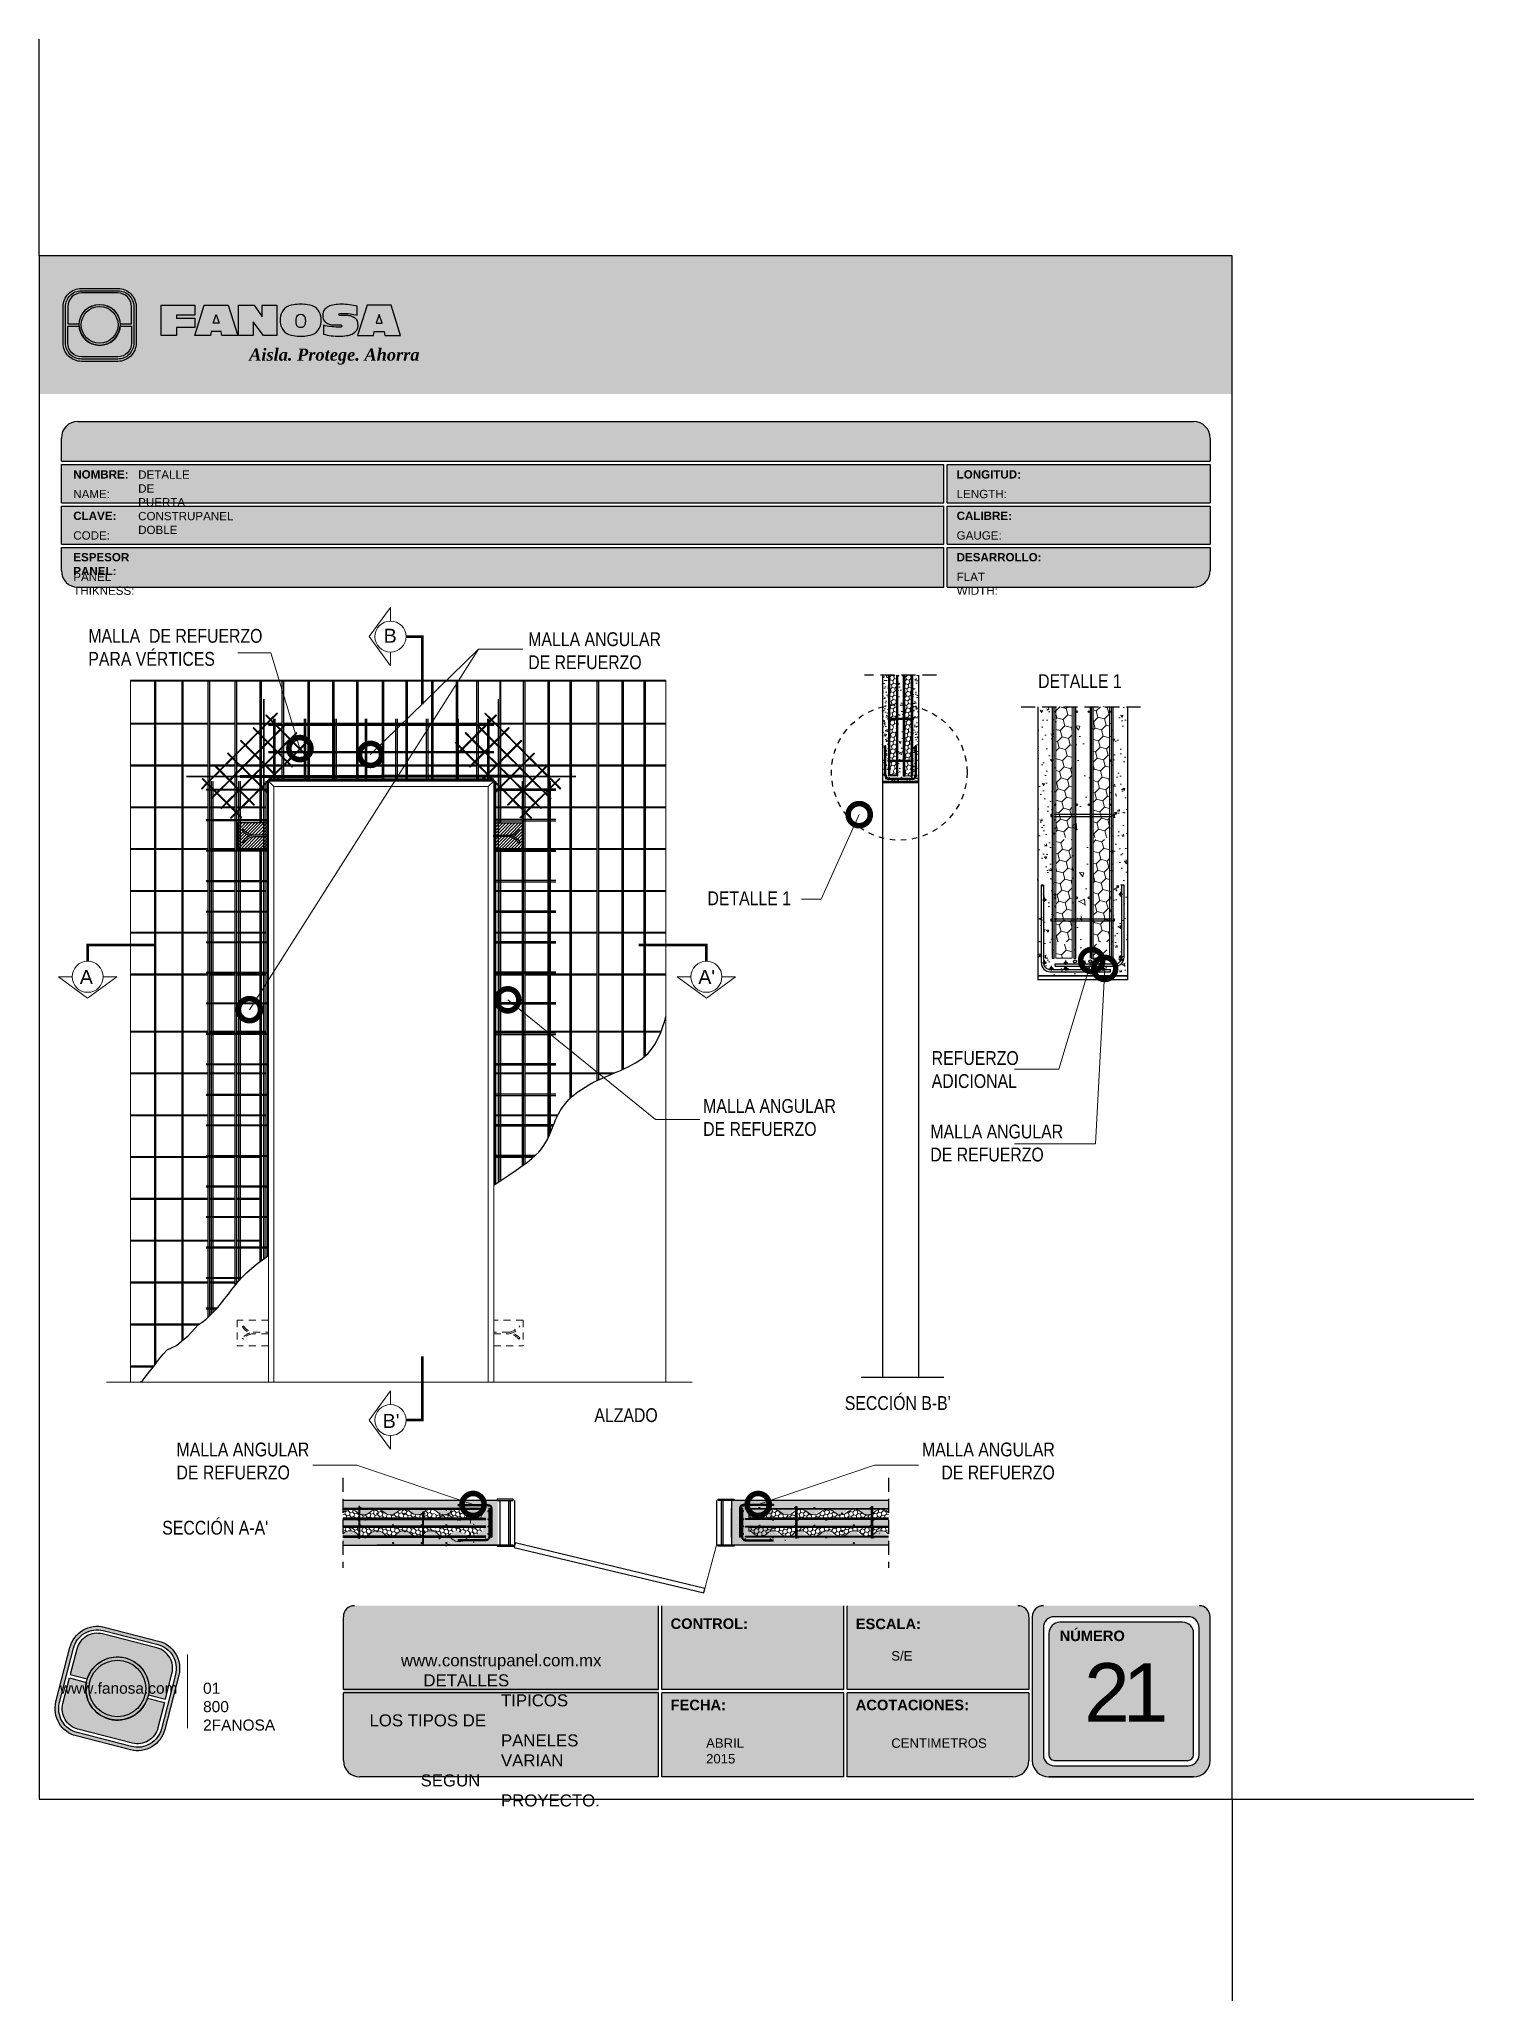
# Model space of a CAD drawing. Header units: millimetres. Extents: x 0 to 26, y 0 to 35.5.
import ezdxf

# ---------------------------------------------------------------- set-up
doc = ezdxf.new("R2010")
doc.units = ezdxf.units.MM
for name, pattern in [('CENTER', [2, 1.25, -0.25, 0.25, -0.25]), ('CONTINUA', [0]), ('DASHED2', [9.525, 6.35, -3.175])]:
    doc.linetypes.add(name, pattern=pattern)
for name, color, linetype, lineweight in [('CONSTRUPANEL', 170, 'Continuous', 20), ('hatch', 252, 'Continuous', 0), ('LAMINA ACCESORIOS', 1, 'Continuous', 30), ('TEXTO', 7, 'DASHED2', 0), ('TEXTO CUADRO DATOS', 251, 'Continuous', 0)]:
    doc.layers.add(name, color=color, linetype=linetype, lineweight=lineweight)
doc.layers.add('CORTE', color=7, linetype='Continuous')
doc.styles.add('Erika', font='techl___.ttf', dxfattribs={"height": 0.25})
doc.styles.add('OUTLINE', font='arial.ttf', dxfattribs={"height": 0.2})
doc.styles.get("Standard").update_dxf_attribs({"font": 'arial.ttf'})
doc.dimstyles.new('Erika', dxfattribs={"dimtxt": 0.25, "dimasz": 0.8, "dimexe": 0.5, "dimexo": 0.5, "dimgap": 0, "dimtad": 0, "dimlfac": 0.1, "dimzin": 1, "dimdsep": 46, "dimtxsty": 'Erika', "dimblk": 'DOTSMALL', "dimcen": 2.5, "dimse1": 1, "dimse2": 1, "dimclrd": 252, "dimclre": 252, "dimclrt": 256, "dimadec": 0, "dimazin": 0, "dimtfac": 1, "dimtmove": 0, "dimatfit": 3, "dimldrblk": 'DOTSMALL', "dimfxl": 1, "dimlwd": 0, "dimlwe": 0, "dimarcsym": 0})

msp = doc.modelspace()

# ---------------------------------------------------------------- texts
at = {"layer": 'CORTE', "color": 7, "lineweight": 15, "style": 'OUTLINE'}
for s, height, p in [('B', 0.253, (6.234, 24.588)), ('A', 0.253, (0.734, 18.41)), ("A'", 0.2531, (11.927, 18.41)), ("B'", 0.2531, (6.216, 10.372))]:
    msp.add_text(s, height=height, dxfattribs=at).set_placement(p)
at = {"layer": 'TEXTO', "linetype": 'ByBlock', "lineweight": 0, "char_height": 0.25, "style": 'Erika'}
for s, insert, attachment_point in [('MALLA  DE REFUERZO\\PPARA VÉRTICES', (0.888, 24.837), 1), ('MALLA ANGULAR\\PDE REFUERZO ', (8.849, 24.776), 1), ('DETALLE 1', (18.077, 24.018), 1), ('DETALLE 1', (13.605, 20.086), 3), ('REFUERZO \\PADICIONAL', (16.15, 17.193), 1), ('MALLA ANGULAR\\PDE REFUERZO ', (12.015, 15.655), 7), ('MALLA ANGULAR\\PDE REFUERZO ', (16.126, 15.863), 1), ("SECCIÓN B-B'", (14.578, 10.947), 1), ('ALZADO', (10.046, 10.728), 1), ('MALLA ANGULAR\\PDE REFUERZO', (2.484, 9.436), 7), ('MALLA ANGULAR\\PDE REFUERZO', (18.378, 9.436), 9), ("SECCIÓN A-A'", (2.226, 8.69), 1)]:
    msp.add_mtext(s, dxfattribs=dict(at, insert=insert, attachment_point=attachment_point))
at = {"layer": 'TEXTO CUADRO DATOS', "attachment_point": 1}
for s, insert, char_height, width in [('{\\fArial|b1|i0|c0|p34;NOMBRE:}', (0.616, 27.711), 0.15, 0.00323), ('{\\fArial|b0|i0|c0|p34;DETALLE DE PUERTA CONSTRUPANEL DOBLE}', (1.79, 27.706), 0.15, 0.00323), ('{\\fArial|b1|i0|c0|p34;LONGITUD:}', (16.602, 27.711), 0.15, 0.00323), ('{\\fArial|b0|i0|c0|p34;NAME:}', (0.616, 27.355), 0.15, 0.00323), ('{\\fArial|b0|i0|c0|p34;LENGTH:}', (16.602, 27.355), 0.15, 0.00323), ('{\\fArial|b1|i0|c0|p34;CLAVE:}', (0.616, 26.961), 0.15, 0.00323), ('{\\fArial|b1|i0|c0|p34;CALIBRE:}', (16.602, 26.961), 0.15, 0.00323), ('{\\fArial|b0|i0|c0|p34;CODE:}', (0.616, 26.605), 0.15, 0.00323), ('{\\fArial|b0|i0|c0|p34;GAUGE:}', (16.602, 26.605), 0.15, 0.00323), ('{\\fArial|b1|i0|c0|p34;ESPESOR PANEL:}', (0.616, 26.211), 0.15, 0.00323), ('{\\fArial|b1|i0|c0|p34;DESARROLLO:}', (16.602, 26.211), 0.15, 0.00323), ('{\\fArial|b0|i0|c0|p34;PANEL THIKNESS:}', (0.616, 25.855), 0.15, 0.00323), ('{\\fArial|b0|i0|c0|p34;FLAT WIDTH:}', (16.602, 25.855), 0.15, 0.00323), ('{\\fArial|b1|i0|c0|p34;CONTROL:}', (11.425, 6.923), 0.19, 0.00323), ('{\\fArial|b1|i0|c0|p34;ESCALA:}', (14.776, 6.918), 0.19, 0.00323), ('{\\fArial|b1|i0|c0|p34;NÚMERO}', (18.466, 6.702), 0.19, 0.00323), ('\\pi-1.8111;www.construpanel.com.mx\\P\\pi-1.4048;DETALLES TIPICOS\\P\\pi-2.3799;LOS TIPOS DE PANELES VARIAN\\P\\pi-1.4548;SEGUN PROYECTO.', (8.356, 6.273), 0.21742, 0.0037), ('{\\fArial|b0|i0|c0|p34;S/E}', (15.419, 6.33), 0.17, 0.00323), ('\\pi-0.50044;{\\T0.75;21}', (19.41, 6.112), 1.06042, 0.00457), ('{\\fArial|b1|i0|c0|p34;FECHA:}', (11.425, 5.451), 0.19, 0.00323), ('{\\fArial|b1|i0|c0|p34;ACOTACIONES:}', (14.776, 5.451), 0.19, 0.00323), ('{\\fArial|b0|i0|c0|p34;ABRIL 2015}', (12.068, 4.75), 0.17, 0.00323), ('{\\fArial|b0|i0|c0|p34;CENTIMETROS}', (15.419, 4.75), 0.17, 0.00323)]:
    msp.add_mtext(s, dxfattribs=dict(at, insert=insert, char_height=char_height, width=width))

# ---------------------------------------------------------------- blocks, each defined once
blk = doc.blocks.new('_DotSmall')
at = {"color": 0, "linetype": 'ByBlock', "const_width": 0.5}
blk.add_lwpolyline([(-0.0625, 0, 1), (0.0625, 0, 1)], format="xyb", close=True, dxfattribs=at)
blk = doc.blocks.new('LOGO GRIS')
at = {"true_color": 0xe3e3e3}
h = blk.add_hatch(color=254, dxfattribs=at)
edge = h.paths.add_edge_path()
edge.add_arc((2075.553, 279.298), 0.508, 255.6008, 345.6008, ccw=False)
edge.add_line((2075.427, 278.806), (2074.442, 279.058))
edge.add_arc((2074.569, 279.551), 0.508, 165.6008, 255.6008, ccw=False)
edge.add_line((2074.076, 279.677), (2074.329, 280.662))
edge.add_arc((2074.821, 280.535), 0.508, 75.6008, 165.6008, ccw=False)
edge.add_line((2074.948, 281.027), (2075.932, 280.775))
edge.add_arc((2075.806, 280.282), 0.508, -14.3992, 75.6008, ccw=False)
edge.add_line((2076.298, 280.156), (2076.045, 279.172))
edge = h.paths.add_edge_path(flags=16)
edge.add_arc((2075.553, 279.298), 0.445, 255.6008, 345.6008, ccw=False)
edge.add_line((2075.442, 278.867), (2074.458, 279.12))
edge.add_arc((2074.569, 279.551), 0.445, 165.6008, 255.6008, ccw=False)
edge.add_line((2074.138, 279.661), (2074.391, 280.646))
edge.add_arc((2074.821, 280.535), 0.445, 75.6008, 165.6008, ccw=False)
edge.add_line((2074.932, 280.966), (2075.916, 280.713))
edge.add_arc((2075.806, 280.282), 0.445, -14.3992, 75.6008, ccw=False)
edge.add_line((2076.236, 280.172), (2075.984, 279.187))
h = blk.add_hatch(color=254, dxfattribs=at)
edge = h.paths.add_edge_path()
edge.add_line((2076.056, 279.726), (2076.175, 280.188))
edge.add_arc((2075.806, 280.282), 0.381, 345.6008, 435.6008)
edge.add_line((2075.901, 280.652), (2074.916, 280.904))
edge.add_arc((2074.821, 280.535), 0.381, 75.6008, 165.6008)
edge.add_line((2074.452, 280.63), (2074.334, 280.168))
edge.add_line((2074.334, 280.168), (2074.642, 280.089))
edge.add_arc((2075.187, 279.917), 0.572, -11.2145, 162.416, ccw=False)
edge.add_line((2075.748, 279.805), (2076.056, 279.726))
h = blk.add_hatch(color=254, dxfattribs=at)
h.paths.add_polyline_path([(2074.615, 279.917, 1), (2075.759, 279.917, 1)])
h.paths.add_polyline_path([(2075.7, 279.917, -1), (2074.675, 279.917, -1)], flags=16)
h = blk.add_hatch(color=252)
h.set_gradient(color1=(132, 132, 132), rotation=70, tint=1, name='SPHERICAL')
h.paths.add_polyline_path([(2075.7, 279.917, 1), (2074.675, 279.917, 1)])
h = blk.add_hatch(color=254, dxfattribs=at)
edge = h.paths.add_edge_path()
edge.add_arc((2075.187, 279.917), 0.572, 168.7855, 342.416)
edge.add_line((2075.732, 279.744), (2076.041, 279.665))
edge.add_line((2076.041, 279.665), (2075.922, 279.203))
edge.add_arc((2075.553, 279.298), 0.381, 255.6008, 345.6008, ccw=False)
edge.add_line((2075.458, 278.929), (2074.474, 279.182))
edge.add_arc((2074.569, 279.551), 0.381, 165.6008, 255.6008, ccw=False)
edge.add_line((2074.199, 279.645), (2074.318, 280.107))
edge.add_line((2074.318, 280.107), (2074.626, 280.028))
at = {"color": 254, "true_color": 0xe3e3e3}
for points in [[(2076.045, 279.172, -0.414214), (2075.427, 278.806), (2074.442, 279.058, -0.414214), (2074.076, 279.677), (2074.329, 280.662, -0.414214), (2074.948, 281.027), (2075.932, 280.775, -0.414214), (2076.298, 280.156)], [(2075.984, 279.187, -0.414214), (2075.442, 278.867), (2074.458, 279.12, -0.414214), (2074.138, 279.661), (2074.391, 280.646, -0.414214), (2074.932, 280.966), (2075.916, 280.713, -0.414214), (2076.236, 280.172)], [(2076.056, 279.726), (2076.175, 280.188, 0.414214), (2075.901, 280.652), (2074.916, 280.904, 0.414214), (2074.452, 280.63), (2074.334, 280.168), (2074.642, 280.089, -0.945905), (2075.748, 279.805)], [(2074.626, 280.028, 0.945905), (2075.732, 279.744), (2076.041, 279.665), (2075.922, 279.203, -0.414214), (2075.458, 278.929), (2074.474, 279.182, -0.414214), (2074.199, 279.645), (2074.318, 280.107)]]:
    blk.add_lwpolyline(points, format="xyb", close=True, dxfattribs=at)
for radius in [0.572, 0.513]:
    blk.add_circle((2075.187, 279.917), radius, dxfattribs=at)
blk = doc.blocks.new('FANOSA')
at = {"color": 253, "true_color": 0xb3b3b3, "const_width": 0.02}
blk.add_lwpolyline([(365.318, 247.98), (365.318, 246.643)], dxfattribs=at)
at = {"color": 254}
blk.add_blockref('LOGO GRIS', (-1711.139, -32.554), dxfattribs=at)
at = {"layer": 'TEXTO CUADRO DATOS', "char_height": 0.2, "width": 0.00323, "attachment_point": 1}
for s, insert in [('{\\fArial|b0|i0|c0|p34;www.fanosa.com}', (363.008, 247.468)), ('{\\fArial|b0|i0|c0|p34;01 800 2FANOSA}', (365.599, 247.468))]:
    blk.add_mtext(s, dxfattribs=dict(at, insert=insert))
blk = doc.blocks.new('LOGO 1')
h = blk.add_hatch(color=7)
h.set_gradient(color1=(255, 255, 255), color2=(0, 0, 255), rotation=180, tint=1)
h.paths.add_polyline_path([(362.634, 273.301), (362.634, 270.801), (384.224, 270.801), (384.224, 273.301)])
at = {"true_color": 0xffffff}
h = blk.add_hatch(color=7, dxfattribs=at)
edge = h.paths.add_edge_path()
edge.add_arc((364.057, 271.721), 0.33, -90, 0, ccw=False)
edge.add_line((364.057, 271.391), (363.397, 271.391))
edge.add_arc((363.397, 271.721), 0.33, 180, 270, ccw=False)
edge.add_line((363.067, 271.721), (363.067, 272.381))
edge.add_arc((363.397, 272.381), 0.33, 90, 180, ccw=False)
edge.add_line((363.397, 272.711), (364.057, 272.711))
edge.add_arc((364.057, 272.381), 0.33, 0, 90, ccw=False)
edge.add_line((364.387, 272.381), (364.387, 271.721))
edge = h.paths.add_edge_path(flags=16)
edge.add_arc((364.057, 271.721), 0.289, 270, 360, ccw=False)
edge.add_line((364.057, 271.433), (363.397, 271.433))
edge.add_arc((363.397, 271.721), 0.289, 180, 270, ccw=False)
edge.add_line((363.109, 271.721), (363.109, 272.381))
edge.add_arc((363.397, 272.381), 0.289, 90, 180, ccw=False)
edge.add_line((363.397, 272.67), (364.057, 272.67))
edge.add_arc((364.057, 272.381), 0.289, 0, 90, ccw=False)
edge.add_line((364.346, 272.381), (364.346, 271.721))
for color, points in [(30, [(364.098, 272.072), (364.305, 272.072), (364.305, 272.381, 0.414214), (364.057, 272.629), (363.397, 272.629, 0.414214), (363.15, 272.381), (363.15, 272.072), (363.357, 272.072, -0.945905)]), (170, [(364.305, 271.721), (364.305, 272.031), (364.098, 272.031, -0.945905), (363.357, 272.031), (363.15, 272.031), (363.15, 271.721, 0.414214), (363.397, 271.474), (364.057, 271.474, 0.414214)])]:
    blk.add_hatch(color=color).paths.add_polyline_path(points)
h = blk.add_hatch(color=7, dxfattribs=at)
h.paths.add_polyline_path([(363.356, 272.051, 1), (364.099, 272.051, 1)])
h.paths.add_polyline_path([(364.06, 272.051, -1), (363.395, 272.051, -1)], flags=16)
blk.add_hatch(color=7, dxfattribs=at).paths.add_polyline_path([(364.842, 272.41), (365.45, 272.41), (365.45, 272.225), (365.12, 272.225), (365.12, 272.172), (365.45, 272.172), (365.45, 272.005), (365.12, 272.005), (365.12, 271.861), (364.842, 271.861)])
h = blk.add_hatch(color=7, dxfattribs=at)
h.paths.add_polyline_path([(365.621, 272.41), (365.449, 271.861), (365.733, 271.861), (365.748, 271.934), (365.927, 271.934), (365.941, 271.861), (366.226, 271.861), (366.054, 272.41)])
h.paths.add_polyline_path([(365.837, 272.237), (365.891, 272.081), (365.784, 272.081)], flags=16)
h = blk.add_hatch(color=7, dxfattribs=at)
h.paths.add_polyline_path([(366.936, 272.41), (366.671, 272.41), (366.671, 272.199), (366.522, 272.41), (366.24, 272.41), (366.24, 271.861), (366.505, 271.861), (366.505, 272.107), (366.695, 271.861), (366.936, 271.861)])
h.paths.add_polyline_path([(367.497, 272.414, 0.094039), (367.234, 272.414, 0.349778), (367.001, 272.207, 0.097373), (367.001, 272.064, 0.349778), (367.234, 271.857, 0.094039), (367.497, 271.857, 0.349778), (367.73, 272.064, 0.097373), (367.73, 272.207, 0.349778)])
h.paths.add_polyline_path([(367.3, 272.215, -0.379938), (367.431, 272.215, -0.158874), (367.45, 272.182, -0.126358), (367.446, 272.057, -0.214274), (367.413, 272.019, -0.222612), (367.318, 272.019, -0.214274), (367.285, 272.057, -0.126358), (367.281, 272.182, -0.158874)], flags=16)
h.paths.add_polyline_path([(368.078, 272.26), (368.128, 272.26, -0.058695), (368.39, 272.228), (368.39, 272.388, 0.06396), (368.105, 272.426, 0.046916), (367.973, 272.414, 0.222969), (367.786, 272.314, 0.165417), (367.767, 272.182, 0.195223), (367.816, 272.1, 0.077246), (367.888, 272.064, 0.080669), (367.961, 272.052), (368.09, 272.052, -1), (368.09, 272.011), (368.039, 272.011, -0.058695), (367.777, 272.044), (367.777, 271.883, 0.06396), (368.062, 271.845, 0.046916), (368.194, 271.857, 0.222969), (368.381, 271.957, 0.209114), (368.391, 272.123, 0.130102), (368.364, 272.161, 0.092678), (368.279, 272.208, 0.080669), (368.206, 272.22), (368.078, 272.22, -1)])
h.paths.add_polyline_path([(369.002, 272.41), (368.569, 272.41), (368.396, 271.861), (368.681, 271.861), (368.696, 271.934), (368.875, 271.934), (368.889, 271.861), (369.174, 271.861)])
h.paths.add_polyline_path([(368.785, 272.237), (368.839, 272.081), (368.732, 272.081)], flags=16)
h = blk.add_hatch(color=252)
h.set_gradient(color1=(132, 132, 132), rotation=70, tint=1, name='SPHERICAL')
h.paths.add_polyline_path([(364.06, 272.051, 1), (363.395, 272.051, 1)])
at = {"color": 7, "true_color": 0xffffff}
for points in [[(364.387, 271.721, -0.414214), (364.057, 271.391), (363.397, 271.391, -0.414214), (363.067, 271.721), (363.067, 272.381, -0.414214), (363.397, 272.711), (364.057, 272.711, -0.414214), (364.387, 272.381)], [(364.346, 271.721, -0.414214), (364.057, 271.433), (363.397, 271.433, -0.414214), (363.109, 271.721), (363.109, 272.381, -0.414214), (363.397, 272.67), (364.057, 272.67, -0.414214), (364.346, 272.381)], [(367.73, 272.207, 0.349778), (367.497, 272.414, 0.094039), (367.234, 272.414, 0.349778), (367.001, 272.207, 0.097373), (367.001, 272.064, 0.349778), (367.234, 271.857, 0.094039), (367.497, 271.857, 0.349778), (367.73, 272.064, 0.097373)], [(368.364, 272.161, 0.09281), (368.279, 272.208, 0.080669), (368.206, 272.22), (368.078, 272.22, -1), (368.078, 272.26), (368.128, 272.26, -0.058695), (368.39, 272.228), (368.39, 272.388, 0.06396), (368.105, 272.426, 0.046916), (367.973, 272.414, 0.222969), (367.786, 272.314, 0.165417), (367.767, 272.182, 0.195223), (367.816, 272.1, 0.077246), (367.888, 272.064, 0.080669), (367.961, 272.052), (368.09, 272.052, -1), (368.09, 272.011), (368.039, 272.011, -0.058695), (367.777, 272.044), (367.777, 271.883, 0.06396), (368.062, 271.845, 0.046916), (368.194, 271.857, 0.222969), (368.381, 271.957, 0.209114), (368.391, 272.123, 0.13418)], [(367.285, 272.057, 0.214274), (367.318, 272.019, 0.222612), (367.413, 272.019, 0.214274), (367.446, 272.057, 0.126358), (367.45, 272.182, 0.158874), (367.431, 272.215, 0.379938), (367.3, 272.215, 0.158874), (367.281, 272.182, 0.126358)]]:
    blk.add_lwpolyline(points, format="xyb", close=True, dxfattribs=at)
at = {"color": 30}
blk.add_lwpolyline([(364.305, 272.072), (364.305, 272.381, 0.414214), (364.057, 272.629), (363.397, 272.629, 0.414214), (363.15, 272.381), (363.15, 272.072), (363.357, 272.072, -0.945905), (364.098, 272.072)], format="xyb", close=True, dxfattribs=at)
at = {"color": 7, "true_color": 0xffffff}
for points in [[(364.842, 272.41), (365.45, 272.41), (365.45, 272.225), (365.12, 272.225), (365.12, 272.172), (365.45, 272.172), (365.45, 272.005), (365.12, 272.005), (365.12, 271.861), (364.842, 271.861)], [(365.733, 271.861), (365.449, 271.861), (365.621, 272.41), (366.054, 272.41), (366.226, 271.861), (365.941, 271.861), (365.927, 271.934), (365.748, 271.934)], [(366.505, 272.107), (366.505, 271.861), (366.24, 271.861), (366.24, 272.41), (366.522, 272.41), (366.671, 272.199), (366.671, 272.41), (366.936, 272.41), (366.936, 271.861), (366.695, 271.861)], [(368.875, 271.934), (368.889, 271.861), (369.174, 271.861), (369.002, 272.41), (368.569, 272.41), (368.396, 271.861), (368.681, 271.861), (368.696, 271.934)], [(365.784, 272.081), (365.837, 272.237), (365.891, 272.081)], [(368.839, 272.081), (368.785, 272.237), (368.732, 272.081)]]:
    blk.add_lwpolyline(points, close=True, dxfattribs=at)
at = {"color": 170}
blk.add_lwpolyline([(363.357, 272.031, 0.945905), (364.098, 272.031), (364.305, 272.031), (364.305, 271.721, -0.414214), (364.057, 271.474), (363.397, 271.474, -0.414214), (363.15, 271.721), (363.15, 272.031)], format="xyb", close=True, dxfattribs=at)
at = {"color": 7, "true_color": 0xffffff}
for radius in [0.371, 0.333]:
    blk.add_circle((363.727, 272.051), radius, dxfattribs=at)
at = {"color": 254, "insert": (366.432, 271.623), "char_height": 0.22, "width": 5.44848, "attachment_point": 1}
blk.add_mtext('{\\fBookman Old Style|b1|i1|c0|p18;\\C255;\\c16777215;Aisla. Protege. Ahorra}', dxfattribs=at)

# ---------------------------------------------------------------- hatches: boundary and pattern name
at = {"true_color": 0xb3b3b3}
for points in [[(21.19, 27.873), (21.19, 28.293, 0.414214), (20.89, 28.593), (0.7, 28.593, 0.414214), (0.4, 28.293), (0.4, 27.873)], [(11.209, 4.053), (11.209, 5.633), (11.209, 7.153), (5.703, 7.153, 0.414214), (5.503, 6.953), (5.503, 5.633), (5.503, 4.353, 0.414214), (5.803, 4.053)]]:
    msp.add_hatch(color=253, dxfattribs=at).paths.add_polyline_path(points)
h = msp.add_hatch(color=253, dxfattribs=at)
h.paths.add_polyline_path([(0.4, 27.813), (0.4, 27.123), (16.369, 27.123), (16.369, 27.813)])
h.paths.add_polyline_path([(16.369, 26.373), (16.369, 27.063), (0.4, 27.063), (0.4, 26.373)])
h.paths.add_polyline_path([(16.369, 25.593), (16.369, 26.313), (0.4, 26.313), (0.4, 25.893, 0.414214), (0.7, 25.593)])
h.paths.add_polyline_path([(16.429, 26.313), (16.429, 25.593), (20.89, 25.593, 0.414214), (21.19, 25.893), (21.19, 26.313)])
h.paths.add_polyline_path([(16.429, 27.063), (16.429, 26.373), (21.19, 26.373), (21.19, 27.063)])
h.paths.add_polyline_path([(16.429, 27.813), (16.429, 27.123), (21.19, 27.123), (21.19, 27.813)])
h = msp.add_hatch(color=253, dxfattribs=at)
h.paths.add_polyline_path([(18.171, 7.153, 0.414214), (17.971, 6.953), (17.971, 4.353, 0.414214), (18.271, 4.053), (20.89, 4.053, 0.414214), (21.19, 4.353), (21.19, 6.953, 0.414214), (20.99, 7.153)])
h.paths.add_polyline_path([(20.99, 6.753), (20.99, 4.453, -0.414214), (20.79, 4.253), (18.371, 4.253, -0.414214), (18.171, 4.453), (18.171, 6.753, -0.414214), (18.371, 6.953), (20.79, 6.953, -0.414214)], flags=16)
h.paths.add_polyline_path([(20.89, 6.653), (20.89, 4.453, -0.414214), (20.79, 4.353), (18.371, 4.353, -0.414214), (18.271, 4.453), (18.271, 6.653, -0.414214), (18.471, 6.853), (20.69, 6.853, -0.414214)], flags=0)
h.paths.add_polyline_path([(18.875, 6.559), (20.177, 6.559), (20.177, 4.303), (18.875, 4.303)], flags=8)
h.paths.add_polyline_path([(18.418, 8.338), (19.663, 8.338), (19.663, 8.047), (18.418, 8.047)], flags=9)
h = msp.add_hatch(color=253, dxfattribs=at)
h.paths.add_polyline_path([(14.56, 5.633), (14.56, 7.153), (11.269, 7.153), (11.269, 5.633)])
h.paths.add_polyline_path([(14.56, 5.573), (11.269, 5.573), (11.269, 4.053), (14.56, 4.053)])
h.paths.add_polyline_path([(14.62, 5.573), (14.62, 4.053), (17.611, 4.053, 0.414214), (17.911, 4.353), (17.911, 5.573)])
h.paths.add_polyline_path([(14.62, 7.153), (14.62, 5.633), (17.911, 5.633), (17.911, 6.953, 0.414214), (17.711, 7.153)])
at = {"layer": 'hatch'}
h = msp.add_hatch(dxfattribs=at)
h.set_pattern_fill('AR-CONC', color=256, scale=0.001, angle=105)
h.set_pattern_definition([(155, (-1826.20291, -2352.92422), (-0.031756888, 0.180102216), [0.01905, -0.20955]), (100, (-1826.20291, -2352.92422), (-0.175425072, -0.083491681), [0.01524, -0.167640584]), (205.451445, (-1826.20556, -2352.90921), (-0.207181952, 0.096610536), [0.016190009, -0.178090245]), (151.1842, (-1826.25198, -2352.93737), (-0.029550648, 0.272723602), [0.028575, -0.314325]), (201.635558, (-1826.25444, -2352.91464), (-0.300439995, 0.16527619), [0.024285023, -0.267135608]), (96.184151, (-1826.25198, -2352.93737), (-0.300439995, 0.16527619), [0.022859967, -0.251459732]), (126, (-1826.24629, -2352.90955), (0.059539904, 0.172916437), [0.01905, -0.20955]), (71, (-1826.24629, -2352.90955), (-0.193907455, 0.012024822), [0.01524, -0.16764]), (176.451445, (-1826.24132, -2352.89514), (-0.134367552, 0.184941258), [0.016190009, -0.178089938]), (142.5, (-1826.20291, -2352.92422), (-0.0824732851, -0.0189010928), [0, -0.165608, 0, -0.17018, 0, -0.168275]), (112.5, (-1826.20291, -2352.92422), (-0.1140612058, 0.038614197), [0, -0.097028, 0, -0.161798, 0, -0.064135]), (72.5, (-1826.18825, -2352.978934), (-0.0295598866, 0.1324531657), [0, -0.0635, 0, -0.19812, 0, -0.26289]), (62.5, (-1826.18168, -2353.00347), (-0.0628987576, 0.136500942), [0, -0.08255, 0, -0.131572, 0, -0.18669])])
h.paths.add_polyline_path([(15.91, 23.998), (15.781, 23.998), (15.781, 22.195), (15.392, 22.195), (15.392, 23.998), (15.262, 23.998), (15.262, 22.076), (15.91, 22.076)])
h = msp.add_hatch(dxfattribs=at)
h.set_pattern_fill('HONEY', color=256, scale=0.015, angle=105, style=0)
h.set_pattern_definition([(105, (-25.42522, -0.926345), (-0.058328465, 0.058328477), [0.047625, -0.09525]), (225, (-25.42522, -0.926345), (-0.02134971, -0.07967817), [0.047625, -0.09525]), (165, (-25.42522, -0.926345), (-0.079678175, -0.021349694), [-0.09525, 0.047625])])
h.paths.add_polyline_path([(15.511, 22.176), (15.511, 22.279), (15.392, 22.279), (15.392, 22.176)])
h.paths.add_polyline_path([(15.662, 22.279), (15.662, 22.176), (15.781, 22.176), (15.781, 22.19), (15.744, 22.279)])
h.paths.add_polyline_path([(15.662, 22.435), (15.662, 22.294), (15.737, 22.294)])
h.paths.add_polyline_path([(15.511, 22.294), (15.511, 22.716), (15.392, 22.937), (15.392, 22.294)])
h.paths.add_polyline_path([(15.662, 23.035), (15.662, 22.435), (15.737, 22.294), (15.781, 22.294), (15.781, 23.035)])
h.paths.add_polyline_path([(15.511, 22.716), (15.511, 23.035), (15.392, 23.035), (15.392, 22.937)])
h.paths.add_polyline_path([(15.662, 23.998), (15.662, 23.051), (15.781, 23.051), (15.781, 23.998)])
h.paths.add_polyline_path([(15.511, 23.051), (15.511, 23.998), (15.392, 23.998), (15.392, 23.051)])
h = msp.add_hatch(dxfattribs=at)
h.set_pattern_fill('AR-CONC', color=256, scale=0.002, angle=105)
h.set_pattern_definition([(155, (-1816.70436, -2356.28693), (-0.063513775, 0.360204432), [0.0381, -0.4191]), (100, (-1816.70436, -2356.28693), (-0.350850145, -0.166983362), [0.03048, -0.33528117]), (205.451445, (-1816.70966, -2356.2569), (-0.414363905, 0.193221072), [0.032380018, -0.35618049]), (151.1842, (-1816.8025, -2356.31322), (-0.059101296, 0.545447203), [0.05715, -0.62865]), (201.635558, (-1816.8074, -2356.26777), (-0.60087999, 0.33055238), [0.04857005, -0.53427122]), (96.184151, (-1816.8025, -2356.3132), (-0.60087999, 0.33055238), [0.04571993, -0.50291946]), (126, (-1816.7911, -2356.25758), (0.119079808, 0.345832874), [0.0381, -0.4191]), (71, (-1816.7911, -2356.25758), (-0.38781491, 0.024049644), [0.03048, -0.33528]), (176.451445, (-1816.7812, -2356.22876), (-0.268735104, 0.369882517), [0.032380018, -0.356179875]), (142.5, (-1816.70436, -2356.28693), (-0.16494657, -0.0378021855), [0, -0.331216, 0, -0.34036, 0, -0.33655]), (112.5, (-1816.70436, -2356.28693), (-0.228122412, 0.077228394), [0, -0.194056, 0, -0.323596, 0, -0.12827]), (72.5, (-1816.67504, -2356.39635), (-0.059119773, 0.2649063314), [0, -0.127, 0, -0.39624, 0, -0.52578]), (62.5, (-1816.6619, -2356.44542), (-0.125797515, 0.273001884), [0, -0.1651, 0, -0.263144, 0, -0.37338])])
h.paths.add_polyline_path([(15.662, 23.462, 0.030823), (15.511, 23.465), (15.511, 22.176), (15.662, 22.176)])
h.paths.add_polyline_path([(15.511, 23.465, -0.030823), (15.662, 23.462), (15.662, 23.998), (15.511, 23.998)])
h = msp.add_hatch(dxfattribs=at)
h.set_pattern_fill('AR-CONC', color=256, scale=0.0025, angle=105)
h.set_pattern_definition([(155, (-4585.59033, -5918.87503), (-0.07939222, 0.45025554), [0.047625, -0.523875]), (100, (-4585.59033, -5918.87503), (-0.43856268, -0.208729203), [0.0381, -0.41910146]), (205.451445, (-4585.59695, -5918.8375), (-0.51795488, 0.24152634), [0.040475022, -0.445225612]), (151.1842, (-4585.713, -5918.9079), (-0.07387662, 0.681809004), [0.0714375, -0.7858125]), (201.635558, (-4585.71916, -5918.8511), (-0.75109999, 0.41319048), [0.06071256, -0.66783902]), (96.184151, (-4585.713, -5918.9079), (-0.75109999, 0.41319048), [0.05714992, -0.62864933]), (126, (-4585.69877, -5918.83834), (0.14884976, 0.432291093), [0.047625, -0.523875]), (71, (-4585.69877, -5918.83834), (-0.484768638, 0.030062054), [0.0381, -0.4191]), (176.451445, (-4585.68637, -5918.8023), (-0.33591888, 0.462353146), [0.040475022, -0.445224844]), (142.5, (-4585.59033, -5918.87503), (-0.206183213, -0.047252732), [0, -0.41402, 0, -0.42545, 0, -0.4206875]), (112.5, (-4585.59033, -5918.87503), (-0.2851530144, 0.0965354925), [0, -0.24257, 0, -0.404495, 0, -0.1603375]), (72.5, (-4585.55368, -5919.0118), (-0.0738997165, 0.3311329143), [0, -0.15875, 0, -0.4953, 0, -0.657225]), (62.5, (-4585.53725, -5919.07314), (-0.157246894, 0.341252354), [0, -0.206375, 0, -0.32893, 0, -0.466725])])
h.paths.add_polyline_path([(19.693, 23.43), (19.369, 23.43), (19.369, 18.876), (18.397, 18.876), (18.397, 23.43), (18.073, 23.43), (18.073, 18.556), (19.693, 18.556)])
h = msp.add_hatch(dxfattribs=at)
h.set_pattern_fill('HONEY', color=256, scale=0.0375, angle=105, style=0)
h.set_pattern_definition([(105, (-83.6461, -38.88033), (-0.14582116, 0.14582119), [0.1190625, -0.238125]), (225, (-83.6461, -38.88033), (-0.05337428, -0.19919543), [0.1190625, -0.238125]), (165, (-83.6461, -38.88033), (-0.19919544, -0.053374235), [-0.238125, 0.1190625])])
h.paths.add_polyline_path([(18.694, 18.876), (18.694, 19.132), (18.397, 19.132), (18.397, 18.876)])
h.paths.add_polyline_path([(19.072, 19.132), (19.072, 18.876), (19.369, 18.876), (19.369, 18.911), (19.277, 19.132)])
h.paths.add_polyline_path([(19.072, 19.522), (19.072, 19.171), (19.261, 19.171)])
h.paths.add_polyline_path([(18.694, 19.171), (18.694, 20.225), (18.397, 20.778), (18.397, 19.171)])
h.paths.add_polyline_path([(19.072, 21.024), (19.072, 19.522), (19.261, 19.171), (19.369, 19.171), (19.369, 21.024)])
h.paths.add_polyline_path([(18.694, 20.225), (18.694, 21.024), (18.397, 21.024), (18.397, 20.778)])
h.paths.add_polyline_path([(19.072, 23.43), (19.072, 21.063), (19.369, 21.063), (19.369, 23.43)])
h.paths.add_polyline_path([(18.694, 21.063), (18.694, 23.43), (18.397, 23.43), (18.397, 21.063)])
h = msp.add_hatch(dxfattribs=at)
h.set_pattern_fill('AR-CONC', color=256, scale=0.005, angle=105)
h.set_pattern_definition([(155, (-4561.84396, -5927.2818), (-0.15878444, 0.90051108), [0.09525, -1.04775]), (100, (-4561.844, -5927.2818), (-0.87712536, -0.41745841), [0.0762, -0.83820292]), (205.451445, (-4561.8572, -5927.20675), (-1.03590976, 0.48305268), [0.08095004, -0.89045122]), (151.1842, (-4562.0893, -5927.3475), (-0.14775324, 1.36361801), [0.142875, -1.571625]), (201.635558, (-4562.1016, -5927.2339), (-1.50219998, 0.82638096), [0.12142512, -1.33567804]), (96.184151, (-4562.0893, -5927.3475), (-1.50219998, 0.82638096), [0.11429984, -1.25729866]), (126, (-4562.06084, -5927.2084), (0.29769952, 0.864582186), [0.09525, -1.04775]), (71, (-4562.0608, -5927.2084), (-0.96953728, 0.06012411), [0.0762, -0.8382]), (176.451445, (-4562.036, -5927.1364), (-0.67183776, 0.92470629), [0.08095004, -0.89044969]), (142.5, (-4561.84396, -5927.2818), (-0.412366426, -0.094505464), [0, -0.82804, 0, -0.8509, 0, -0.841375]), (112.5, (-4561.84396, -5927.2818), (-0.57030603, 0.193070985), [0, -0.48514, 0, -0.80899, 0, -0.320675]), (72.5, (-4561.77066, -5927.55535), (-0.147799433, 0.662265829), [0, -0.3175, 0, -0.9906, 0, -1.31445]), (62.5, (-4561.7378, -5927.678), (-0.31449379, 0.68250471), [0, -0.41275, 0, -0.65786, 0, -0.93345])])
h.paths.add_polyline_path([(19.072, 22.09, 0.030823), (18.694, 22.097), (18.694, 18.876), (19.072, 18.876)])
h.paths.add_polyline_path([(18.694, 22.097, -0.030823), (19.072, 22.09), (19.072, 23.43), (18.694, 23.43)])
h = msp.add_hatch(dxfattribs=at)
h.set_pattern_fill('ANSI31', color=256, scale=0.0125, style=0)
h.set_pattern_definition([(45, (-27.81863, -0.851548), (-0.0280633, 0.0280633), [])])
h.paths.add_polyline_path([(4.148, 21.324), (3.581, 21.324), (3.581, 20.857), (4.148, 20.857), (4.148, 21.078), (3.87, 21.078, 0.210744), (3.697, 20.961), (3.674, 20.976, -0.162687), (3.814, 21.09, -0.138915), (3.674, 21.187), (3.695, 21.204, 0.178598), (3.865, 21.104), (4.148, 21.104)])
h = msp.add_hatch(dxfattribs=at)
h.set_pattern_fill('ANSI31', color=256, scale=0.0125, style=0)
h.set_pattern_definition([(45, (-27.816822, -0.851548), (-0.0280633, 0.0280633), [])])
h.paths.add_polyline_path([(8.76, 21.324), (8.227, 21.324), (8.227, 21.104), (8.51, 21.104, 0.178598), (8.68, 21.204), (8.701, 21.187, -0.138915), (8.561, 21.09, -0.162687), (8.701, 20.976), (8.678, 20.961, 0.210744), (8.505, 21.078), (8.227, 21.078), (8.227, 20.857), (8.76, 20.857)])
at = {"layer": 'hatch', "lineweight": 0}
h = msp.add_hatch(dxfattribs=at)
h.set_pattern_fill('HONEY', color=256, scale=0.015, angle=105, style=0)
h.set_pattern_definition([(75, (44.653494, 2.471244), (0.058328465, 0.058328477), [0.047625, -0.09525]), (315, (44.653494, 2.471244), (0.02134971, -0.07967817), [0.047625, -0.09525]), (15, (44.653494, 2.471244), (0.079678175, -0.021349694), [-0.09525, 0.047625])])
edge = h.paths.add_edge_path()
edge.add_line((8.019, 8.566), (7.171, 8.566))
edge.add_line((7.171, 8.566), (7.171, 8.485))
edge.add_arc((7.084, 8.333), 0.176, 46.3972, 60.2279, ccw=False)
edge.add_arc((7.327, 8.588), 0.176, 226.3972, 313.6028)
edge.add_arc((7.57, 8.333), 0.176, 46.3972, 133.6028, ccw=False)
edge.add_arc((7.813, 8.588), 0.176, 226.3972, 313.6028)
edge.add_arc((8.056, 8.333), 0.176, 101.9226, 133.6028, ccw=False)
edge.add_line((8.019, 8.505), (8.019, 8.566))
edge = h.paths.add_edge_path()
edge.add_line((7.171, 8.743), (8.019, 8.743))
edge.add_line((8.019, 8.743), (8.019, 8.894))
edge.add_arc((8.056, 8.721), 0.176, 101.9226, 133.6028)
edge.add_arc((7.813, 8.976), 0.176, 226.3972, 313.6028, ccw=False)
edge.add_arc((7.57, 8.721), 0.176, 46.3972, 133.6028)
edge.add_arc((7.327, 8.976), 0.176, 226.3972, 313.6028, ccw=False)
edge.add_arc((7.084, 8.721), 0.176, 46.3972, 60.2279)
edge.add_line((7.171, 8.874), (7.171, 8.743))
edge = h.paths.add_edge_path()
edge.add_line((5.801, 8.743), (7.152, 8.743))
edge.add_line((7.152, 8.743), (7.152, 8.884))
edge.add_arc((7.084, 8.721), 0.176, 67.2813, 133.6028)
edge.add_arc((6.841, 8.976), 0.176, 226.3972, 313.6028, ccw=False)
edge.add_arc((6.598, 8.721), 0.176, 46.3972, 133.6028)
edge.add_arc((6.355, 8.976), 0.176, 226.3972, 313.6028, ccw=False)
edge.add_arc((6.112, 8.721), 0.176, 46.3972, 133.6028)
edge.add_arc((5.869, 8.976), 0.176, 247.2813, 313.6028, ccw=False)
edge.add_line((5.801, 8.814), (5.801, 8.743))
edge = h.paths.add_edge_path()
edge.add_line((7.152, 8.566), (5.801, 8.566))
edge.add_line((5.801, 8.566), (5.801, 8.425))
edge.add_arc((5.869, 8.588), 0.176, 247.2813, 313.6028)
edge.add_arc((6.112, 8.333), 0.176, 46.3972, 133.6028, ccw=False)
edge.add_arc((6.355, 8.588), 0.176, 226.3972, 313.6028)
edge.add_arc((6.598, 8.333), 0.176, 46.3972, 133.6028, ccw=False)
edge.add_arc((6.841, 8.588), 0.176, 226.3972, 313.6028)
edge.add_arc((7.084, 8.333), 0.176, 67.2813, 133.6028, ccw=False)
edge.add_line((7.152, 8.495), (7.152, 8.566))
edge = h.paths.add_edge_path()
edge.add_line((5.492, 8.743), (5.781, 8.743))
edge.add_line((5.781, 8.743), (5.781, 8.824))
edge.add_arc((5.869, 8.976), 0.176, 226.3972, 240.2279, ccw=False)
edge.add_arc((5.626, 8.721), 0.176, 46.3972, 133.6028)
edge.add_arc((5.383, 8.976), 0.176, 308.2788, 313.6028, ccw=False)
edge.add_line((5.492, 8.838), (5.492, 8.743))
edge = h.paths.add_edge_path()
edge.add_line((5.781, 8.566), (5.492, 8.566))
edge.add_line((5.492, 8.566), (5.492, 8.449))
edge.add_arc((5.383, 8.588), 0.176, 308.2788, 313.6028)
edge.add_arc((5.626, 8.333), 0.176, 46.3972, 133.6028, ccw=False)
edge.add_arc((5.869, 8.588), 0.176, 226.3972, 240.2279)
edge.add_line((5.781, 8.435), (5.781, 8.566))
at = {"layer": 'hatch'}
h = msp.add_hatch(dxfattribs=at)
h.set_pattern_fill('AR-CONC', color=256, scale=0.001, angle=105)
h.set_pattern_definition([(155, (-1822.17874, -2352.20267), (-0.031756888, 0.180102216), [0.01905, -0.20955]), (100, (-1822.17874, -2352.20267), (-0.175425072, -0.083491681), [0.01524, -0.167640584]), (205.451445, (-1822.18139, -2352.18766), (-0.207181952, 0.096610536), [0.016190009, -0.178090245]), (151.1842, (-1822.22781, -2352.21581), (-0.029550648, 0.272723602), [0.028575, -0.314325]), (201.635558, (-1822.23028, -2352.19309), (-0.300439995, 0.16527619), [0.024285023, -0.267135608]), (96.184151, (-1822.2278, -2352.2158), (-0.300439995, 0.16527619), [0.022859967, -0.251459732]), (126, (-1822.22212, -2352.18799), (0.059539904, 0.172916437), [0.01905, -0.20955]), (71, (-1822.22212, -2352.188), (-0.193907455, 0.012024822), [0.01524, -0.16764]), (176.451445, (-1822.21716, -2352.17358), (-0.134367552, 0.184941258), [0.016190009, -0.178089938]), (142.5, (-1822.178744, -2352.202665), (-0.0824732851, -0.0189010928), [0, -0.165608, 0, -0.17018, 0, -0.168275]), (112.5, (-1822.17874, -2352.202665), (-0.1140612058, 0.038614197), [0, -0.097028, 0, -0.161798, 0, -0.064135]), (72.5, (-1822.164084, -2352.25738), (-0.0295598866, 0.1324531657), [0, -0.0635, 0, -0.19812, 0, -0.26289]), (62.5, (-1822.15751, -2352.28191), (-0.0628987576, 0.136500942), [0, -0.08255, 0, -0.131572, 0, -0.18669])])
edge = h.paths.add_edge_path()
edge.add_arc((8.061, 8.333), 0.176, 101.9226, 133.6028)
edge.add_arc((7.818, 8.588), 0.176, 226.3972, 313.6028, ccw=False)
edge.add_arc((7.575, 8.333), 0.176, 46.3972, 133.6028)
edge.add_arc((7.332, 8.588), 0.176, 226.3972, 313.6028, ccw=False)
edge.add_arc((7.089, 8.333), 0.176, 46.3972, 133.6028)
edge.add_arc((6.846, 8.588), 0.176, 226.3972, 313.6028, ccw=False)
edge.add_arc((6.603, 8.333), 0.176, 46.3972, 133.6028)
edge.add_arc((6.36, 8.588), 0.176, 226.3972, 313.6028, ccw=False)
edge.add_arc((6.117, 8.333), 0.176, 46.3972, 133.6028)
edge.add_arc((5.874, 8.588), 0.176, 226.3972, 313.6028, ccw=False)
edge.add_arc((5.631, 8.333), 0.176, 46.3972, 139.4485)
edge.add_line((5.497, 8.447), (5.497, 8.25))
edge.add_line((5.497, 8.25), (8.293, 8.25))
edge.add_line((8.293, 8.25), (8.293, 9.06))
edge.add_line((8.293, 9.06), (5.497, 9.06))
edge.add_line((5.497, 9.06), (5.497, 8.838))
edge.add_arc((5.388, 8.976), 0.176, 308.2788, 313.6028)
edge.add_arc((5.631, 8.721), 0.176, 46.3972, 133.6028, ccw=False)
edge.add_arc((5.874, 8.976), 0.176, 226.3972, 313.6028)
edge.add_arc((6.117, 8.721), 0.176, 46.3972, 133.6028, ccw=False)
edge.add_arc((6.36, 8.976), 0.176, 226.3972, 313.6028)
edge.add_arc((6.603, 8.721), 0.176, 46.3972, 133.6028, ccw=False)
edge.add_arc((6.846, 8.976), 0.176, 226.3972, 313.6028)
edge.add_arc((7.089, 8.721), 0.176, 46.3972, 133.6028, ccw=False)
edge.add_arc((7.332, 8.976), 0.176, 226.3972, 313.6028)
edge.add_arc((7.575, 8.721), 0.176, 46.3972, 133.6028, ccw=False)
edge.add_arc((7.818, 8.976), 0.176, 226.3972, 313.6028)
edge.add_arc((8.061, 8.721), 0.176, 101.9226, 133.6028, ccw=False)
edge.add_line((8.025, 8.894), (8.025, 8.743))
edge.add_line((8.025, 8.743), (5.497, 8.743))
edge.add_line((5.497, 8.743), (5.497, 8.566))
edge.add_line((5.497, 8.566), (8.025, 8.566))
edge.add_line((8.025, 8.566), (8.025, 8.505))
edge = h.paths.add_edge_path()
edge.add_line((15.37, 8.25), (15.37, 8.422))
edge.add_arc((15.431, 8.588), 0.176, 226.3972, 249.8111, ccw=False)
edge.add_arc((15.188, 8.333), 0.176, 46.3972, 133.6028)
edge.add_arc((14.945, 8.588), 0.176, 226.3972, 313.6028, ccw=False)
edge.add_arc((14.702, 8.333), 0.176, 46.3972, 133.6028)
edge.add_arc((14.459, 8.588), 0.176, 226.3972, 313.6028, ccw=False)
edge.add_arc((14.216, 8.333), 0.176, 46.3972, 133.6028)
edge.add_arc((13.973, 8.588), 0.176, 226.3972, 313.6028, ccw=False)
edge.add_arc((13.73, 8.333), 0.176, 46.3972, 133.6028)
edge.add_arc((13.487, 8.588), 0.176, 226.3972, 313.6028, ccw=False)
edge.add_arc((13.244, 8.333), 0.176, 46.3972, 78.0774)
edge.add_line((13.28, 8.505), (13.28, 8.566))
edge.add_line((13.28, 8.566), (15.37, 8.566))
edge.add_line((15.37, 8.566), (15.37, 8.743))
edge.add_line((15.37, 8.743), (13.28, 8.743))
edge.add_line((13.28, 8.743), (13.28, 8.894))
edge.add_arc((13.244, 8.721), 0.176, 46.3972, 78.0774, ccw=False)
edge.add_arc((13.487, 8.976), 0.176, 226.3972, 313.6028)
edge.add_arc((13.73, 8.721), 0.176, 46.3972, 133.6028, ccw=False)
edge.add_arc((13.973, 8.976), 0.176, 226.3972, 313.6028)
edge.add_arc((14.216, 8.721), 0.176, 46.3972, 133.6028, ccw=False)
edge.add_arc((14.459, 8.976), 0.176, 226.3972, 313.6028)
edge.add_arc((14.702, 8.721), 0.176, 46.3972, 133.6028, ccw=False)
edge.add_arc((14.945, 8.976), 0.176, 226.3972, 313.6028)
edge.add_arc((15.188, 8.721), 0.176, 46.3972, 133.6028, ccw=False)
edge.add_arc((15.431, 8.976), 0.176, 226.3972, 249.8111)
edge.add_line((15.37, 8.811), (15.37, 9.06))
edge.add_line((15.37, 9.06), (12.528, 9.06))
edge.add_line((12.528, 9.06), (12.528, 8.25))
edge.add_line((12.528, 8.25), (15.37, 8.25))
at = {"layer": 'hatch', "lineweight": 0}
h = msp.add_hatch(dxfattribs=at)
h.set_pattern_fill('HONEY', color=256, scale=0.015, angle=105, style=0)
h.set_pattern_definition([(105, (-23.79139, 2.471244), (-0.058328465, 0.058328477), [0.047625, -0.09525]), (225, (-23.79139, 2.471244), (-0.02134971, -0.07967817), [0.047625, -0.09525]), (165, (-23.79139, 2.471244), (-0.079678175, -0.021349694), [-0.09525, 0.047625])])
edge = h.paths.add_edge_path()
edge.add_line((13.71, 8.743), (15.061, 8.743))
edge.add_line((15.061, 8.743), (15.061, 8.814))
edge.add_arc((14.993, 8.976), 0.176, 226.3972, 292.7187, ccw=False)
edge.add_arc((14.75, 8.721), 0.176, 46.3972, 133.6028)
edge.add_arc((14.507, 8.976), 0.176, 226.3972, 313.6028, ccw=False)
edge.add_arc((14.264, 8.721), 0.176, 46.3972, 133.6028)
edge.add_arc((14.021, 8.976), 0.176, 226.3972, 313.6028, ccw=False)
edge.add_arc((13.778, 8.721), 0.176, 46.3972, 112.7187)
edge.add_line((13.71, 8.884), (13.71, 8.743))
edge = h.paths.add_edge_path()
edge.add_line((15.061, 8.566), (13.71, 8.566))
edge.add_line((13.71, 8.566), (13.71, 8.495))
edge.add_arc((13.778, 8.333), 0.176, 46.3972, 112.7187, ccw=False)
edge.add_arc((14.021, 8.588), 0.176, 226.3972, 313.6028)
edge.add_arc((14.264, 8.333), 0.176, 46.3972, 133.6028, ccw=False)
edge.add_arc((14.507, 8.588), 0.176, 226.3972, 313.6028)
edge.add_arc((14.75, 8.333), 0.176, 46.3972, 133.6028, ccw=False)
edge.add_arc((14.993, 8.588), 0.176, 226.3972, 292.7187)
edge.add_line((15.061, 8.425), (15.061, 8.566))
edge = h.paths.add_edge_path()
edge.add_line((12.843, 8.743), (13.691, 8.743))
edge.add_line((13.691, 8.743), (13.691, 8.874))
edge.add_arc((13.778, 8.721), 0.176, 119.7721, 133.6028)
edge.add_arc((13.535, 8.976), 0.176, 226.3972, 313.6028, ccw=False)
edge.add_arc((13.292, 8.721), 0.176, 46.3972, 133.6028)
edge.add_arc((13.049, 8.976), 0.176, 226.3972, 313.6028, ccw=False)
edge.add_arc((12.806, 8.721), 0.176, 46.3972, 78.0774)
edge.add_line((12.843, 8.894), (12.843, 8.743))
edge = h.paths.add_edge_path()
edge.add_line((13.691, 8.566), (12.843, 8.566))
edge.add_line((12.843, 8.566), (12.843, 8.505))
edge.add_arc((12.806, 8.333), 0.176, 46.3972, 78.0774, ccw=False)
edge.add_arc((13.049, 8.588), 0.176, 226.3972, 313.6028)
edge.add_arc((13.292, 8.333), 0.176, 46.3972, 133.6028, ccw=False)
edge.add_arc((13.535, 8.588), 0.176, 226.3972, 313.6028)
edge.add_arc((13.778, 8.333), 0.176, 119.7721, 133.6028, ccw=False)
edge.add_line((13.691, 8.485), (13.691, 8.566))
edge = h.paths.add_edge_path()
edge.add_line((15.081, 8.743), (15.37, 8.743))
edge.add_line((15.37, 8.743), (15.37, 8.838))
edge.add_arc((15.479, 8.976), 0.176, 226.3972, 231.7212, ccw=False)
edge.add_arc((15.236, 8.721), 0.176, 46.3972, 133.6028)
edge.add_arc((14.993, 8.976), 0.176, 299.7721, 313.6028, ccw=False)
edge.add_line((15.081, 8.824), (15.081, 8.743))
edge = h.paths.add_edge_path()
edge.add_line((15.37, 8.566), (15.081, 8.566))
edge.add_line((15.081, 8.566), (15.081, 8.435))
edge.add_arc((14.993, 8.588), 0.176, 299.7721, 313.6028)
edge.add_arc((15.236, 8.333), 0.176, 46.3972, 133.6028, ccw=False)
edge.add_arc((15.479, 8.588), 0.176, 226.3972, 231.7212)
edge.add_line((15.37, 8.449), (15.37, 8.566))

# ---------------------------------------------------------------- linework, layer by layer
at = {"color": 254, "true_color": 0xe3e3e3}
for p, q in [((0, 31.593), (0, 35.514)), ((21.59, 3.653), (21.59, 0)), ((21.59, 3.653), (25.96, 3.653)), ((21.59, 3.653), (21.59, 0))]:
    msp.add_line(p, q, dxfattribs=at)
at = {"color": 253, "true_color": 0xb3b3b3}
for p, q in [((0.7, 28.593), (20.89, 28.593)), ((0.4, 27.873), (0.4, 28.293)), ((21.19, 28.293), (21.19, 27.873)), ((0.4, 27.873), (21.19, 27.873)), ((0.4, 27.123), (0.4, 27.813)), ((0.4, 27.813), (16.369, 27.813)), ((16.369, 27.123), (16.369, 27.813)), ((16.429, 27.813), (21.19, 27.813)), ((16.429, 27.123), (16.429, 27.813)), ((21.19, 27.813), (21.19, 27.123)), ((0.4, 27.123), (16.369, 27.123)), ((0.4, 26.373), (0.4, 27.063)), ((0.4, 27.063), (16.369, 27.063)), ((16.369, 26.373), (16.369, 27.063)), ((16.429, 27.123), (21.19, 27.123)), ((16.429, 27.063), (21.19, 27.063)), ((16.429, 26.373), (16.429, 27.063)), ((21.19, 27.063), (21.19, 26.373)), ((0.4, 26.373), (16.369, 26.373)), ((0.4, 25.893), (0.4, 26.313)), ((0.4, 26.313), (16.369, 26.313)), ((16.369, 25.593), (16.369, 26.313)), ((16.429, 26.373), (21.19, 26.373)), ((16.429, 26.313), (21.19, 26.313)), ((16.429, 25.593), (16.429, 26.313)), ((21.19, 26.313), (21.19, 25.893)), ((0.7, 25.593), (16.369, 25.593)), ((16.429, 25.593), (20.89, 25.593)), ((11.209, 5.633), (11.209, 7.153)), ((11.269, 5.633), (11.269, 7.153)), ((14.56, 5.633), (14.56, 7.153)), ((14.62, 5.633), (14.62, 7.153)), ((5.503, 5.633), (5.503, 6.953)), ((17.911, 6.953), (17.911, 5.633)), ((17.971, 6.953), (17.971, 4.353)), ((18.171, 6.753), (18.171, 4.453)), ((20.79, 6.953), (18.371, 6.953)), ((20.69, 6.853), (18.471, 6.853)), ((20.99, 4.453), (20.99, 6.753)), ((21.19, 4.353), (21.19, 6.953)), ((18.271, 6.653), (18.271, 4.453)), ((20.89, 4.453), (20.89, 6.653)), ((11.209, 5.633), (5.503, 5.633)), ((11.209, 5.573), (5.503, 5.573)), ((5.503, 4.353), (5.503, 5.573)), ((11.209, 4.053), (11.209, 5.573)), ((14.56, 5.633), (11.269, 5.633)), ((11.269, 4.053), (11.269, 5.573)), ((14.56, 5.573), (11.269, 5.573)), ((14.56, 4.053), (14.56, 5.573)), ((17.911, 5.633), (14.62, 5.633)), ((14.62, 4.053), (14.62, 5.573)), ((17.911, 5.573), (14.62, 5.573)), ((17.911, 5.573), (17.911, 4.353)), ((18.371, 4.353), (20.79, 4.353)), ((11.209, 4.053), (5.803, 4.053)), ((14.56, 4.053), (11.269, 4.053)), ((17.611, 4.053), (14.62, 4.053)), ((20.89, 4.053), (18.271, 4.053)), ((18.271, 4.053), (20.89, 4.053)), ((18.371, 4.253), (20.79, 4.253))]:
    msp.add_line(p, q, dxfattribs=at)
msp.add_line((8.339, 23.894), (8.356, 23.894))
at = {"linetype": 'CONTINUA'}
for p, q in [((10.948, 23.894), (10.968, 23.894)), ((15.262, 23.998), (15.262, 11.292)), ((15.91, 23.998), (15.91, 11.292)), ((18.073, 23.43), (18.073, 18.485)), ((19.693, 23.43), (19.693, 18.485)), ((19.693, 23.43), (19.693, 18.874)), ((15.262, 22.076), (15.91, 22.076)), ((15.91, 22.076), (15.262, 22.076)), ((15.91, 22.048), (15.262, 22.048)), ((3.58, 21.324), (3.58, 20.857)), ((4.147, 21.324), (3.58, 21.324)), ((8.224, 21.324), (8.757, 21.324)), ((8.757, 21.324), (8.757, 20.857)), ((3.58, 20.857), (4.147, 20.857)), ((8.757, 20.857), (8.224, 20.857)), ((18.073, 18.556), (19.693, 18.556)), ((19.693, 18.556), (18.073, 18.556)), ((19.693, 18.485), (18.073, 18.485)), ((14.875, 11.292), (16.373, 11.292)), ((15.392, 11.292), (15.781, 11.292)), ((8.287, 9.06), (5.492, 9.06)), ((8.334, 9.06), (8.334, 8.25)), ((8.491, 9.06), (8.491, 8.25)), ((8.52, 9.06), (8.52, 8.249)), ((8.603, 9.06), (8.603, 8.249)), ((12.259, 9.06), (12.259, 8.249)), ((12.343, 9.06), (12.343, 8.249)), ((12.369, 9.06), (12.369, 8.249)), ((12.528, 9.06), (12.528, 8.25)), ((12.528, 8.395), (12.528, 8.914)), ((15.37, 9.06), (12.575, 9.06)), ((5.492, 8.25), (8.287, 8.25)), ((8.287, 8.25), (6.111, 8.25)), ((15.37, 8.25), (12.259, 8.25)), ((15.37, 8.25), (12.791, 8.25))]:
    msp.add_line(p, q, dxfattribs=at)
at = {"linetype": 'DASHED2', "ltscale": 0.04}
for p, q in [((16.238, 23.998), (14.935, 23.998)), ((17.771, 23.43), (20.026, 23.43)), ((5.492, 9.469), (5.492, 7.84)), ((5.492, 9.469), (5.492, 7.84)), ((15.37, 9.469), (15.37, 7.84)), ((15.37, 9.469), (15.37, 7.84))]:
    msp.add_line(p, q, dxfattribs=at)
at = {"linetype": 'DASHED2', "lineweight": 0, "ltscale": 0.02}
for p, q in [((3.58, 12.324), (3.58, 11.858)), ((4.147, 12.324), (3.58, 12.324)), ((8.757, 12.324), (8.224, 12.324)), ((8.757, 12.324), (8.757, 11.858)), ((4.147, 11.858), (3.58, 11.858)), ((8.224, 11.858), (8.757, 11.858))]:
    msp.add_line(p, q, dxfattribs=at)
at = {"color": 254, "true_color": 0xe3e3e3}
msp.add_lwpolyline([(0, 3.653), (21.59, 3.653), (21.59, 31.593), (0, 31.593)], close=True, dxfattribs=at)
at = {"linetype": 'CONTINUA'}
for points in [[(4.147, 21.104), (3.864, 21.104, -0.178598), (3.694, 21.204), (3.673, 21.187, 0.138785), (3.813, 21.09)], [(3.864, 21.104, 0.211034), (3.673, 20.976), (3.696, 20.961, -0.210744), (3.869, 21.078), (4.147, 21.078)], [(8.507, 21.104, -0.211034), (8.698, 20.976), (8.676, 20.961, 0.210744), (8.502, 21.078), (8.224, 21.078), (8.224, 21.104), (8.507, 21.104, 0.178598), (8.678, 21.204), (8.698, 21.187, -0.138785), (8.559, 21.09)]]:
    msp.add_lwpolyline(points, format="xyb", dxfattribs=at)
for points in [[(9.585, 16.315), (9.635, 16.363), (9.689, 16.409), (9.748, 16.455), (9.81, 16.499), (9.877, 16.542), (9.947, 16.583), (10.021, 16.623), (10.099, 16.661), (10.179, 16.698), (10.261, 16.734), (10.343, 16.769), (10.425, 16.804), (10.505, 16.838), (10.582, 16.873), (10.656, 16.907), (10.726, 16.943), (10.791, 16.979), (10.852, 17.017), (10.909, 17.057), (10.962, 17.101), (11.011, 17.147), (11.057, 17.198), (11.1, 17.253), (11.139, 17.313), (11.176, 17.377), (11.209, 17.444), (11.24, 17.513), (11.268, 17.584), (11.293, 17.655), (11.315, 17.726), (11.335, 17.795), (11.342, 17.821)], [(8.224, 14.764), (8.499, 14.948), (8.629, 15.036), (8.74, 15.114), (8.835, 15.183), (8.915, 15.247), (8.983, 15.307), (9.041, 15.365), (9.091, 15.424), (9.133, 15.484), (9.169, 15.543), (9.201, 15.603), (9.228, 15.663), (9.253, 15.722), (9.276, 15.781), (9.299, 15.839), (9.322, 15.896), (9.345, 15.952), (9.371, 16.007), (9.399, 16.061), (9.429, 16.114), (9.462, 16.166), (9.499, 16.217), (9.585, 16.315)], [(2.877, 12.238), (2.947, 12.284), (3.018, 12.341), (3.089, 12.406), (3.16, 12.478), (3.229, 12.554), (3.296, 12.634), (3.361, 12.714), (3.423, 12.794), (3.481, 12.871), (3.539, 12.947), (3.601, 13.023), (3.671, 13.1), (3.751, 13.181), (3.845, 13.265), (3.958, 13.355), (4.147, 13.491)], [(1.835, 11.199), (1.872, 11.239), (1.939, 11.318), (2.003, 11.399), (2.065, 11.479), (2.124, 11.556), (2.182, 11.632), (2.244, 11.708), (2.313, 11.785), (2.486, 11.865), (2.58, 11.949), (2.693, 12.039), (2.877, 12.238)]]:
    msp.add_lwpolyline(points, dxfattribs=at)
at = {"linetype": 'DASHED2', "lineweight": 0, "ltscale": 0.02}
for points in [[(3.864, 12.078, -0.211034), (3.673, 12.206), (3.696, 12.22, 0.210744), (3.869, 12.104), (4.147, 12.104)], [(4.147, 12.078), (3.864, 12.078, 0.178598), (3.694, 11.978), (3.673, 11.995, -0.138785), (3.813, 12.092)], [(8.507, 12.078, 0.211034), (8.698, 12.206), (8.676, 12.22, -0.210744), (8.502, 12.104), (8.224, 12.104), (8.224, 12.078), (8.507, 12.078, -0.178598), (8.678, 11.978), (8.698, 11.995, 0.138785), (8.559, 12.092)]]:
    msp.add_lwpolyline(points, format="xyb", dxfattribs=at)
for points in [[(8.576, 9.08), (8.287, 9.08), (8.287, 9.06), (8.576, 9.06)], [(12.286, 9.08), (12.575, 9.08), (12.575, 9.06), (12.286, 9.06)], [(8.576, 8.25), (8.287, 8.25), (8.287, 8.23), (8.576, 8.23)], [(8.592, 8.209), (12.025, 7.384), (12.044, 7.464), (8.612, 8.29)], [(12.286, 8.25), (12.575, 8.25), (12.575, 8.23), (12.286, 8.23)]]:
    msp.add_lwpolyline(points, close=True)
msp.add_circle((8.588, 8.238), 0.0119)
at = {"color": 253, "true_color": 0xb3b3b3}
for centre, radius, start, end in [((0.7, 28.293), 0.3, 90, 180), ((20.89, 28.293), 0.3, 0, 90), ((0.7, 25.893), 0.3, 180, 270), ((20.89, 25.893), 0.3, 270, 0), ((5.703, 6.953), 0.2, 90, 180), ((17.711, 6.953), 0.2, 0, 90), ((18.171, 6.953), 0.2, 90, 180), ((20.99, 6.953), 0.2, 0, 90), ((18.371, 6.753), 0.2, 90, 180), ((18.471, 6.653), 0.2, 90, 180), ((20.69, 6.653), 0.2, 0, 90), ((20.79, 6.753), 0.2, 0, 90), ((5.803, 4.353), 0.3, 180, 270), ((17.611, 4.353), 0.3, 270, 0), ((18.271, 4.353), 0.3, 180, 270), ((18.271, 4.353), 0.3, 180, 270), ((18.371, 4.453), 0.2, 180, 270), ((18.371, 4.453), 0.1, 180, 270), ((20.79, 4.453), 0.2, 270, 0), ((20.79, 4.453), 0.1, 270, 360), ((20.89, 4.353), 0.3, 270, 0), ((20.89, 4.353), 0.3, 270, 0)]:
    msp.add_arc(centre, radius, start, end, dxfattribs=at)
at = {"layer": 'CONSTRUPANEL', "linetype": 'Continuous'}
for p, q in [((1.65, 23.905), (1.65, 11.199)), ((11.342, 23.905), (11.342, 11.199))]:
    msp.add_line(p, q, dxfattribs=at)
at = {"layer": 'CONSTRUPANEL', "linetype": 'CONTINUA'}
for p, q in [((15.392, 23.998), (15.392, 22.176)), ((15.511, 23.998), (15.511, 22.176)), ((15.662, 23.998), (15.662, 22.176)), ((15.781, 23.998), (15.781, 22.176)), ((18.397, 23.43), (18.397, 18.876)), ((18.694, 23.43), (18.694, 18.876)), ((19.072, 23.43), (19.072, 18.876)), ((19.369, 23.43), (19.369, 18.876)), ((4.247, 21.983), (4.147, 22.083)), ((4.147, 11.199), (4.147, 22.083)), ((4.147, 22.083), (8.224, 22.083)), ((8.124, 21.983), (8.224, 22.083)), ((8.224, 11.199), (8.224, 22.083)), ((15.392, 22.176), (15.511, 22.176)), ((15.662, 22.176), (15.781, 22.176)), ((4.247, 21.983), (8.124, 21.983)), ((4.247, 11.199), (4.247, 21.983)), ((8.124, 11.199), (8.124, 21.983)), ((18.397, 18.876), (18.694, 18.876)), ((19.072, 18.876), (19.369, 18.876)), ((1.215, 11.199), (11.815, 11.199))]:
    msp.add_line(p, q, dxfattribs=at)
at = {"layer": 'CONSTRUPANEL'}
for p, q in [((15.653, 22.176), (15.662, 22.176)), ((12.843, 8.89), (12.843, 8.743)), ((8.019, 8.743), (5.492, 8.743)), ((8.019, 8.566), (5.492, 8.566)), ((7.803, 8.79), (7.803, 8.643)), ((12.843, 8.743), (15.37, 8.743)), ((12.843, 8.566), (12.843, 8.505)), ((12.843, 8.566), (15.37, 8.566)), ((7.803, 8.466), (7.803, 8.405))]:
    msp.add_line(p, q, dxfattribs=at)
for points in [[(7.448, 8.849, -0.4), (7.205, 8.849, 0.4), (6.962, 8.849, -0.4), (6.719, 8.849, 0.4), (6.476, 8.849, -0.4), (6.233, 8.849, 0.4), (5.99, 8.849, -0.4), (5.747, 8.849, 0.4), (5.504, 8.849, -0.023235), (5.492, 8.838, -0.023235)], [(12.843, 8.894, -0.139118), (12.928, 8.849, 0.4), (13.171, 8.849, -0.4), (13.414, 8.849)], [(13.414, 8.849, 0.4), (13.657, 8.849, -0.4), (13.9, 8.849, 0.4), (14.143, 8.849, -0.4), (14.386, 8.849, 0.4), (14.629, 8.849, -0.4), (14.872, 8.849, 0.4), (15.115, 8.849, -0.4), (15.358, 8.849, 0.023235), (15.37, 8.838, 0.023235)], [(7.803, 8.794, 0.139118), (7.718, 8.749, -0.4), (7.475, 8.749, 0.4), (7.232, 8.749)], [(7.448, 8.46, -0.4), (7.205, 8.46, 0.4), (6.962, 8.46, -0.4), (6.719, 8.46, 0.4), (6.476, 8.46, -0.4), (6.233, 8.46, 0.4), (5.99, 8.46, -0.4), (5.747, 8.46, 0.4), (5.504, 8.46, -0.023235), (5.492, 8.449, -0.023235)], [(7.803, 8.405, 0.139118), (7.718, 8.36, -0.4), (7.475, 8.36, 0.4), (7.232, 8.36)], [(12.843, 8.505, -0.139118), (12.928, 8.46, 0.4), (13.171, 8.46, -0.4), (13.414, 8.46)], [(13.414, 8.46, 0.4), (13.657, 8.46, -0.4), (13.9, 8.46, 0.4), (14.143, 8.46, -0.4), (14.386, 8.46, 0.4), (14.629, 8.46, -0.4), (14.872, 8.46, 0.4), (15.115, 8.46, -0.4), (15.358, 8.46, 0.023235), (15.37, 8.449, 0.023235)]]:
    msp.add_lwpolyline(points, format="xyb", dxfattribs=at)
at = {"layer": 'CORTE', "color": 7, "lineweight": 15}
for p, q in [((6.357, 25.228), (5.971, 24.699)), ((6.357, 25.228), (5.971, 24.699)), ((6.357, 25.228), (6.357, 24.981)), ((6.357, 24.171), (5.971, 24.699)), ((6.357, 24.171), (5.971, 24.699)), ((6.357, 24.418), (6.357, 24.171)), ((0.348, 18.539), (0.876, 18.153)), ((0.348, 18.539), (0.876, 18.153)), ((0.348, 18.539), (0.595, 18.539)), ((1.405, 18.539), (0.876, 18.153)), ((1.405, 18.539), (0.876, 18.153)), ((1.157, 18.539), (1.405, 18.539)), ((11.544, 18.539), (12.073, 18.153)), ((11.544, 18.539), (12.073, 18.153)), ((11.544, 18.539), (11.791, 18.539)), ((11.544, 18.539), (12.073, 18.153)), ((12.601, 18.539), (12.073, 18.153)), ((12.601, 18.539), (12.073, 18.153)), ((12.601, 18.539), (12.073, 18.153)), ((12.354, 18.539), (12.601, 18.539)), ((6.357, 11.042), (5.971, 10.513)), ((6.357, 11.042), (5.971, 10.513)), ((6.357, 10.795), (6.357, 11.042)), ((6.357, 9.985), (5.971, 10.513)), ((6.357, 9.985), (5.971, 10.513)), ((6.357, 9.985), (6.357, 10.232))]:
    msp.add_line(p, q, dxfattribs=at)
at = {"layer": 'CORTE', "color": 7, "linetype": 'CENTER', "lineweight": 15, "ltscale": 0.5, "const_width": 0.05}
for points in [[(6.933, 23.473), (6.933, 24.699), (6.639, 24.699)], [(2.103, 19.115), (0.876, 19.115), (0.876, 18.82)], [(10.846, 19.115), (12.073, 19.115), (12.073, 18.82)], [(6.933, 11.67), (6.933, 10.513), (6.639, 10.513)]]:
    msp.add_lwpolyline(points, dxfattribs=at)
at = {"layer": 'CORTE', "color": 0, "lineweight": 15}
for centre in [(6.357, 24.699), (0.876, 18.539), (12.073, 18.539), (6.357, 10.513)]:
    msp.add_circle(centre, 0.281, dxfattribs=at)
at = {"layer": 'hatch'}
msp.add_line((12.044, 7.464), (12.259, 8.25), dxfattribs=at)
at = {"layer": 'LAMINA ACCESORIOS', "linetype": 'CONTINUA'}
for p, q in [((11.342, 23.905), (1.65, 23.905)), ((11.342, 23.89), (1.65, 23.89)), ((2.084, 23.894), (2.084, 11.504)), ((2.105, 23.894), (2.105, 11.531)), ((2.578, 23.894), (2.578, 11.948)), ((2.599, 23.894), (2.599, 11.964)), ((8.339, 22.182), (8.339, 23.894)), ((8.356, 22.182), (8.356, 23.894)), ((10.948, 17.089), (10.948, 23.894)), ((10.968, 23.894), (10.968, 17.107)), ((2.084, 23.126), (1.65, 23.126)), ((2.084, 23.111), (1.65, 23.111)), ((2.578, 23.126), (2.105, 23.126)), ((2.578, 23.111), (2.105, 23.111)), ((3.059, 23.126), (2.599, 23.126)), ((3.059, 23.111), (2.599, 23.111)), ((3.548, 23.126), (3.079, 23.126)), ((3.548, 23.111), (3.079, 23.111)), ((3.996, 23.126), (3.569, 23.126)), ((3.996, 23.111), (3.569, 23.111)), ((4.398, 23.126), (4.017, 23.126)), ((4.398, 23.111), (4.017, 23.111)), ((4.864, 23.126), (4.419, 23.126)), ((4.864, 23.111), (4.419, 23.111)), ((5.312, 23.126), (4.884, 23.126)), ((5.312, 23.111), (4.884, 23.111)), ((5.746, 23.126), (5.333, 23.126)), ((5.746, 23.111), (5.333, 23.111)), ((6.209, 23.126), (5.766, 23.126)), ((6.209, 23.111), (5.766, 23.111)), ((6.64, 23.126), (6.229, 23.126)), ((6.64, 23.111), (6.229, 23.111)), ((6.966, 23.126), (6.66, 23.126)), ((6.966, 23.111), (6.66, 23.111)), ((7.105, 23.126), (6.91, 23.126)), ((7.105, 23.111), (6.91, 23.111)), ((7.548, 23.126), (7.125, 23.126)), ((7.548, 23.111), (7.125, 23.111)), ((7.921, 23.126), (7.568, 23.126)), ((7.921, 23.111), (7.568, 23.111)), ((8.194, 23.126), (7.941, 23.126)), ((8.194, 23.111), (7.941, 23.111)), ((8.34, 23.126), (7.982, 23.126)), ((8.34, 23.111), (7.982, 23.111)), ((8.765, 23.126), (8.36, 23.126)), ((8.765, 23.111), (8.36, 23.111)), ((9.207, 23.126), (8.785, 23.126)), ((9.207, 23.111), (8.785, 23.111)), ((9.609, 23.126), (9.228, 23.126)), ((9.609, 23.111), (9.228, 23.111)), ((10.098, 23.126), (9.629, 23.126)), ((10.098, 23.111), (9.629, 23.111)), ((10.546, 23.126), (10.118, 23.126)), ((10.546, 23.111), (10.118, 23.111)), ((10.948, 23.126), (10.567, 23.126)), ((10.948, 23.111), (10.567, 23.111)), ((11.342, 23.126), (10.968, 23.126)), ((11.342, 23.111), (10.968, 23.111)), ((15.356, 23.219), (15.356, 23.203)), ((15.356, 23.219), (15.366, 23.219)), ((15.356, 23.203), (15.366, 23.203)), ((15.379, 23.219), (15.794, 23.219)), ((15.379, 23.203), (15.794, 23.203)), ((15.807, 23.219), (15.817, 23.219)), ((15.807, 23.203), (15.817, 23.203)), ((15.817, 23.203), (15.817, 23.219)), ((15.356, 22.462), (15.366, 22.462)), ((15.356, 22.462), (15.356, 22.446)), ((15.356, 22.446), (15.366, 22.446)), ((15.379, 22.462), (15.794, 22.462)), ((15.379, 22.446), (15.794, 22.446)), ((15.807, 22.462), (15.817, 22.462)), ((15.807, 22.446), (15.817, 22.446)), ((15.817, 22.446), (15.817, 22.462)), ((2.084, 22.369), (1.65, 22.369)), ((2.084, 22.354), (1.65, 22.354)), ((2.578, 22.369), (2.105, 22.369)), ((2.578, 22.354), (2.105, 22.354)), ((3.059, 22.369), (2.599, 22.369)), ((3.059, 22.354), (2.599, 22.354)), ((3.548, 22.369), (3.079, 22.369)), ((3.548, 22.354), (3.079, 22.354)), ((3.996, 22.369), (3.569, 22.369)), ((3.996, 22.354), (3.569, 22.354)), ((4.398, 22.369), (4.017, 22.369)), ((4.398, 22.354), (4.017, 22.354)), ((4.398, 22.136), (4.419, 22.136)), ((4.864, 22.369), (4.419, 22.369)), ((4.864, 22.354), (4.419, 22.354)), ((4.864, 22.136), (4.884, 22.136)), ((5.312, 22.369), (4.884, 22.369)), ((5.312, 22.354), (4.884, 22.354)), ((5.312, 22.136), (5.333, 22.136)), ((5.746, 22.369), (5.333, 22.369)), ((5.746, 22.354), (5.333, 22.354)), ((5.746, 22.136), (5.766, 22.136)), ((6.209, 22.369), (5.766, 22.369)), ((6.209, 22.354), (5.766, 22.354)), ((6.209, 22.136), (6.229, 22.136)), ((6.64, 22.369), (6.229, 22.369)), ((6.64, 22.354), (6.229, 22.354)), ((6.64, 22.136), (6.66, 22.136)), ((6.64, 22.136), (6.66, 22.136)), ((6.966, 22.369), (6.66, 22.369)), ((6.966, 22.354), (6.66, 22.354)), ((7.105, 22.369), (6.91, 22.369)), ((7.105, 22.354), (6.91, 22.354)), ((7.105, 22.136), (7.125, 22.136)), ((7.548, 22.369), (7.125, 22.369)), ((7.548, 22.354), (7.125, 22.354)), ((7.548, 22.136), (7.568, 22.136)), ((7.921, 22.369), (7.568, 22.369)), ((7.921, 22.354), (7.568, 22.354)), ((7.921, 22.136), (7.941, 22.136)), ((8.194, 22.369), (7.941, 22.369)), ((8.194, 22.354), (7.941, 22.354)), ((8.34, 22.369), (7.982, 22.369)), ((8.34, 22.354), (7.982, 22.354)), ((8.339, 21.324), (8.339, 22.152)), ((8.356, 21.324), (8.356, 22.152)), ((8.765, 22.369), (8.36, 22.369)), ((8.765, 22.354), (8.36, 22.354)), ((9.207, 22.369), (8.785, 22.369)), ((9.207, 22.354), (8.785, 22.354)), ((9.609, 22.369), (9.228, 22.369)), ((9.609, 22.354), (9.228, 22.354)), ((10.098, 22.369), (9.629, 22.369)), ((10.098, 22.354), (9.629, 22.354)), ((10.546, 22.369), (10.118, 22.369)), ((10.546, 22.354), (10.118, 22.354)), ((10.948, 22.369), (10.567, 22.369)), ((10.948, 22.354), (10.567, 22.354)), ((11.342, 22.369), (10.968, 22.369)), ((11.342, 22.354), (10.968, 22.354)), ((15.366, 22.176), (15.379, 22.176)), ((15.525, 22.176), (15.538, 22.176)), ((15.637, 22.176), (15.65, 22.176)), ((15.794, 22.176), (15.807, 22.176)), ((15.794, 22.176), (15.807, 22.176)), ((2.084, 21.612), (1.65, 21.612)), ((2.084, 21.597), (1.65, 21.597)), ((2.75, 21.612), (2.105, 21.612)), ((2.75, 21.597), (2.105, 21.597)), ((3.059, 21.612), (2.599, 21.612)), ((3.059, 21.597), (2.599, 21.597)), ((3.548, 21.612), (3.079, 21.612)), ((3.548, 21.597), (3.079, 21.597)), ((3.996, 21.612), (3.569, 21.612)), ((3.996, 21.597), (3.569, 21.597)), ((4.093, 21.612), (4.017, 21.612)), ((4.093, 21.597), (4.017, 21.597)), ((10.098, 21.612), (8.277, 21.612)), ((10.098, 21.597), (8.277, 21.597)), ((10.546, 21.612), (10.118, 21.612)), ((10.546, 21.597), (10.118, 21.597)), ((10.948, 21.612), (10.567, 21.612)), ((10.948, 21.597), (10.567, 21.597)), ((11.342, 21.612), (10.968, 21.612)), ((11.342, 21.597), (10.968, 21.597)), ((18.306, 21.483), (18.306, 21.444)), ((18.306, 21.483), (18.332, 21.483)), ((18.306, 21.444), (18.332, 21.444)), ((18.365, 21.483), (19.401, 21.483)), ((18.365, 21.444), (19.401, 21.444)), ((19.434, 21.483), (19.46, 21.483)), ((19.434, 21.444), (19.46, 21.444)), ((19.46, 21.444), (19.46, 21.483)), ((2.084, 20.855), (1.65, 20.855)), ((2.084, 20.841), (1.65, 20.841)), ((2.75, 20.855), (2.105, 20.855)), ((2.75, 20.841), (2.105, 20.841)), ((3.059, 20.855), (2.599, 20.855)), ((3.059, 20.841), (2.599, 20.841)), ((3.548, 20.855), (3.079, 20.855)), ((3.548, 20.841), (3.079, 20.841)), ((3.996, 20.855), (3.569, 20.855)), ((3.996, 20.841), (3.569, 20.841)), ((4.093, 20.855), (4.017, 20.855)), ((4.093, 20.841), (4.017, 20.841)), ((10.098, 20.855), (8.277, 20.855)), ((10.098, 20.841), (8.277, 20.841)), ((8.339, 16.499), (8.339, 20.857)), ((8.356, 16.499), (8.356, 20.857)), ((9.609, 20.855), (9.587, 20.855)), ((9.609, 20.841), (9.587, 20.841)), ((10.546, 20.855), (10.118, 20.855)), ((10.546, 20.841), (10.118, 20.841)), ((10.948, 20.855), (10.567, 20.855)), ((10.948, 20.841), (10.567, 20.841)), ((11.342, 20.855), (10.968, 20.855)), ((11.342, 20.841), (10.968, 20.841)), ((2.75, 20.098), (1.65, 20.098)), ((2.75, 20.084), (1.65, 20.084)), ((3.059, 20.098), (2.599, 20.098)), ((3.059, 20.084), (2.599, 20.084)), ((3.548, 20.098), (3.079, 20.098)), ((3.548, 20.084), (3.079, 20.084)), ((3.996, 20.098), (3.569, 20.098)), ((3.996, 20.084), (3.569, 20.084)), ((4.093, 20.098), (4.017, 20.098)), ((4.093, 20.084), (4.017, 20.084)), ((10.098, 20.098), (8.277, 20.098)), ((10.098, 20.084), (8.277, 20.084)), ((9.609, 20.098), (9.587, 20.098)), ((9.609, 20.084), (9.587, 20.084)), ((10.546, 20.098), (10.118, 20.098)), ((10.546, 20.084), (10.118, 20.084)), ((10.948, 20.098), (10.567, 20.098)), ((10.948, 20.084), (10.567, 20.084)), ((11.342, 20.098), (10.968, 20.098)), ((11.342, 20.084), (10.968, 20.084)), ((18.306, 19.59), (18.332, 19.59)), ((18.306, 19.59), (18.306, 19.552)), ((18.306, 19.552), (18.332, 19.552)), ((18.365, 19.59), (19.401, 19.59)), ((18.365, 19.552), (19.401, 19.552)), ((19.434, 19.59), (19.46, 19.59)), ((19.434, 19.552), (19.46, 19.552)), ((19.46, 19.552), (19.46, 19.59)), ((2.75, 19.341), (1.65, 19.341)), ((2.75, 19.327), (1.65, 19.327)), ((3.059, 19.341), (2.599, 19.341)), ((3.059, 19.327), (2.599, 19.327)), ((3.548, 19.341), (3.079, 19.341)), ((3.548, 19.327), (3.079, 19.327)), ((3.996, 19.341), (3.569, 19.341)), ((3.996, 19.327), (3.569, 19.327)), ((4.093, 19.341), (4.017, 19.341)), ((4.093, 19.327), (4.017, 19.327)), ((10.098, 19.341), (8.277, 19.341)), ((10.098, 19.327), (8.277, 19.327)), ((9.609, 19.341), (9.587, 19.341)), ((9.609, 19.327), (9.587, 19.327)), ((10.546, 19.341), (10.118, 19.341)), ((10.546, 19.327), (10.118, 19.327)), ((10.948, 19.341), (10.567, 19.341)), ((10.948, 19.327), (10.567, 19.327)), ((11.342, 19.341), (10.968, 19.341)), ((11.342, 19.327), (10.968, 19.327)), ((18.332, 18.876), (18.364, 18.876)), ((18.725, 18.876), (18.758, 18.876)), ((19.401, 18.876), (19.434, 18.876)), ((19.401, 18.876), (19.434, 18.876)), ((2.75, 18.585), (1.65, 18.585)), ((2.75, 18.57), (1.65, 18.57)), ((3.059, 18.585), (2.599, 18.585)), ((3.059, 18.57), (2.599, 18.57)), ((3.548, 18.585), (3.079, 18.585)), ((3.548, 18.57), (3.079, 18.57)), ((3.996, 18.585), (3.569, 18.585)), ((3.996, 18.57), (3.569, 18.57)), ((4.093, 18.585), (4.017, 18.585)), ((4.093, 18.57), (4.017, 18.57)), ((8.34, 18.585), (8.277, 18.585)), ((8.34, 18.57), (8.277, 18.57)), ((8.765, 18.585), (8.36, 18.585)), ((8.765, 18.57), (8.36, 18.57)), ((9.207, 18.585), (8.785, 18.585)), ((9.207, 18.57), (8.785, 18.57)), ((9.609, 18.585), (9.228, 18.585)), ((9.609, 18.57), (9.228, 18.57)), ((10.098, 18.585), (9.629, 18.585)), ((10.098, 18.57), (9.629, 18.57)), ((10.546, 18.585), (10.118, 18.585)), ((10.546, 18.57), (10.118, 18.57)), ((10.948, 18.585), (10.567, 18.585)), ((10.948, 18.57), (10.567, 18.57)), ((11.342, 18.585), (10.968, 18.585)), ((11.342, 18.57), (10.968, 18.57)), ((2.75, 17.551), (1.65, 17.551)), ((2.75, 17.537), (1.65, 17.537)), ((3.059, 17.551), (2.599, 17.551)), ((3.059, 17.537), (2.599, 17.537)), ((3.548, 17.551), (3.079, 17.551)), ((3.548, 17.537), (3.079, 17.537)), ((3.996, 17.551), (3.569, 17.551)), ((3.996, 17.537), (3.569, 17.537)), ((4.093, 17.551), (4.017, 17.551)), ((4.093, 17.537), (4.017, 17.537)), ((10.098, 17.551), (8.277, 17.551)), ((10.098, 17.537), (8.277, 17.537)), ((10.546, 17.551), (10.118, 17.551)), ((10.546, 17.537), (10.118, 17.537)), ((10.948, 17.551), (10.567, 17.551)), ((10.948, 17.537), (10.567, 17.537)), ((11.255, 17.551), (10.968, 17.551)), ((11.249, 17.537), (10.968, 17.537)), ((2.75, 16.794), (1.65, 16.794)), ((2.75, 16.78), (1.65, 16.78)), ((3.059, 16.794), (2.599, 16.794)), ((3.059, 16.78), (2.599, 16.78)), ((3.548, 16.794), (3.079, 16.794)), ((3.548, 16.78), (3.079, 16.78)), ((3.996, 16.794), (3.569, 16.794)), ((3.996, 16.78), (3.569, 16.78)), ((4.093, 16.794), (4.017, 16.794)), ((4.093, 16.78), (4.017, 16.78)), ((8.339, 16.794), (8.277, 16.794)), ((8.339, 16.78), (8.277, 16.78)), ((8.765, 16.794), (8.356, 16.794)), ((8.765, 16.78), (8.356, 16.78)), ((9.207, 16.794), (8.785, 16.794)), ((9.207, 16.78), (8.785, 16.78)), ((9.609, 16.794), (9.228, 16.794)), ((9.609, 16.78), (9.228, 16.78)), ((10.098, 16.794), (9.629, 16.794)), ((10.098, 16.78), (9.629, 16.78)), ((10.402, 16.794), (10.118, 16.794)), ((10.368, 16.78), (10.118, 16.78)), ((8.339, 14.841), (8.339, 16.499)), ((8.356, 14.852), (8.356, 16.499)), ((2.75, 16.037), (1.65, 16.037)), ((2.75, 16.023), (1.65, 16.023)), ((3.059, 16.037), (2.599, 16.037)), ((3.059, 16.023), (2.599, 16.023)), ((3.548, 16.037), (3.079, 16.037)), ((3.548, 16.023), (3.079, 16.023)), ((3.996, 16.037), (3.569, 16.037)), ((3.996, 16.023), (3.569, 16.023)), ((4.093, 16.037), (4.017, 16.037)), ((4.093, 16.023), (4.017, 16.023)), ((8.339, 16.037), (8.277, 16.037)), ((8.339, 16.023), (8.277, 16.023)), ((8.765, 16.037), (8.356, 16.037)), ((8.765, 16.023), (8.356, 16.023)), ((9.207, 16.037), (8.785, 16.037)), ((9.207, 16.023), (8.785, 16.023)), ((9.386, 16.037), (9.228, 16.037)), ((9.379, 16.023), (9.228, 16.023)), ((3.059, 15.28), (1.65, 15.28)), ((2.75, 15.28), (2.674, 15.28)), ((3.548, 15.28), (3.079, 15.28)), ((3.996, 15.28), (3.569, 15.28)), ((8.339, 15.28), (8.277, 15.28)), ((8.765, 15.28), (8.356, 15.28)), ((8.954, 15.28), (8.785, 15.28)), ((3.059, 15.266), (1.65, 15.266)), ((2.75, 15.266), (2.674, 15.266)), ((3.548, 15.266), (3.079, 15.266)), ((3.996, 15.266), (3.569, 15.266)), ((8.339, 15.266), (8.277, 15.266)), ((8.765, 15.266), (8.356, 15.266)), ((8.937, 15.266), (8.785, 15.266)), ((3.059, 14.524), (1.65, 14.524)), ((3.059, 14.509), (1.65, 14.509)), ((2.75, 14.524), (2.674, 14.524)), ((2.75, 14.509), (2.674, 14.509)), ((3.548, 14.524), (3.079, 14.524)), ((3.548, 14.509), (3.079, 14.509)), ((3.996, 14.524), (3.569, 14.524)), ((3.996, 14.509), (3.569, 14.509)), ((3.059, 13.767), (1.65, 13.767)), ((3.059, 13.752), (1.65, 13.752)), ((2.75, 13.767), (2.674, 13.767)), ((2.75, 13.752), (2.674, 13.752)), ((3.548, 13.767), (3.079, 13.767)), ((3.548, 13.752), (3.079, 13.752)), ((3.996, 13.767), (3.569, 13.767)), ((3.996, 13.752), (3.569, 13.752)), ((2.084, 13.01), (1.65, 13.01)), ((2.084, 12.995), (1.65, 12.995)), ((2.578, 13.01), (2.105, 13.01)), ((2.578, 12.995), (2.105, 12.995)), ((3.059, 13.01), (2.599, 13.01)), ((3.059, 12.995), (2.599, 12.995)), ((3.548, 13.01), (3.079, 13.01)), ((3.548, 12.995), (3.079, 12.995)), ((3.591, 13.01), (3.569, 13.01)), ((3.579, 12.995), (3.569, 12.995)), ((2.899, 12.253), (1.65, 12.253)), ((2.869, 12.233), (1.65, 12.233)), ((2.074, 11.49), (1.65, 11.49)), ((2.058, 11.47), (1.65, 11.47))]:
    msp.add_line(p, q, dxfattribs=at)
at = {"layer": 'LAMINA ACCESORIOS'}
for p, q in [((15.303, 22.179), (15.303, 22.718)), ((15.319, 22.718), (15.303, 22.718)), ((15.313, 22.633), (15.342, 22.633)), ((15.319, 22.179), (15.319, 22.718)), ((15.327, 22.619), (15.327, 22.651)), ((15.86, 22.633), (15.831, 22.633)), ((15.845, 22.619), (15.845, 22.651)), ((15.853, 22.718), (15.853, 22.179)), ((15.87, 22.718), (15.853, 22.718)), ((15.87, 22.718), (15.87, 22.179)), ((3.637, 22.182), (3.637, 22.152)), ((3.637, 22.182), (6.186, 22.182)), ((3.637, 22.152), (6.186, 22.152)), ((8.734, 22.182), (6.186, 22.182)), ((8.734, 22.152), (6.186, 22.152)), ((8.734, 22.182), (8.734, 22.152)), ((15.313, 22.179), (15.342, 22.179)), ((15.327, 22.194), (15.327, 22.161)), ((15.395, 22.137), (15.366, 22.137)), ((15.803, 22.129), (15.369, 22.129)), ((15.803, 22.113), (15.369, 22.113)), ((15.381, 22.151), (15.381, 22.119)), ((15.792, 22.151), (15.792, 22.119)), ((15.86, 22.179), (15.831, 22.179)), ((15.845, 22.164), (15.845, 22.197)), ((4.093, 21.597), (4.093, 21.612)), ((8.277, 21.597), (8.277, 21.612)), ((4.093, 20.841), (4.093, 20.855)), ((8.277, 20.841), (8.277, 20.855)), ((4.093, 20.084), (4.093, 20.098)), ((8.277, 20.084), (8.277, 20.098)), ((18.173, 20.196), (18.133, 20.196)), ((18.157, 19.932), (18.23, 19.932)), ((18.194, 19.896), (18.194, 19.977)), ((19.609, 20.032), (19.536, 20.032)), ((19.572, 19.996), (19.572, 20.077)), ((19.633, 20.196), (19.592, 20.196)), ((4.093, 19.327), (4.093, 19.341)), ((8.277, 19.327), (8.277, 19.341)), ((18.194, 18.76), (18.194, 18.841)), ((18.577, 18.754), (18.577, 18.835)), ((18.902, 18.754), (18.902, 18.835)), ((19.245, 18.827), (19.245, 18.746)), ((19.609, 18.896), (19.536, 18.896)), ((19.572, 18.933), (19.572, 18.852)), ((4.093, 18.57), (4.093, 18.585)), ((8.277, 18.57), (8.277, 18.585)), ((18.157, 18.797), (18.23, 18.797)), ((18.28, 18.691), (18.353, 18.691)), ((18.317, 18.655), (18.317, 18.736)), ((18.382, 18.73), (18.382, 18.771)), ((18.541, 18.791), (18.614, 18.791)), ((18.541, 18.691), (18.614, 18.691)), ((18.577, 18.655), (18.577, 18.736)), ((18.866, 18.791), (18.939, 18.791)), ((18.866, 18.691), (18.939, 18.691)), ((18.902, 18.655), (18.902, 18.736)), ((19.209, 18.791), (19.281, 18.791)), ((19.209, 18.691), (19.281, 18.691)), ((19.245, 18.728), (19.245, 18.647)), ((19.384, 18.631), (19.384, 18.671)), ((4.093, 17.537), (4.093, 17.551)), ((8.277, 17.537), (8.277, 17.551)), ((4.093, 16.78), (4.093, 16.794)), ((8.277, 16.78), (8.277, 16.794)), ((4.093, 16.023), (4.093, 16.037)), ((8.277, 16.023), (8.277, 16.037)), ((8.277, 15.266), (8.277, 15.28)), ((5.801, 8.922), (5.833, 8.922)), ((5.815, 8.936), (5.815, 8.907)), ((7.361, 8.885), (7.361, 8.868)), ((8.139, 8.96), (8.106, 8.96)), ((8.124, 8.975), (8.124, 8.946)), ((8.135, 8.918), (8.151, 8.918)), ((12.727, 8.918), (12.711, 8.918)), ((12.723, 8.96), (12.756, 8.96)), ((12.738, 8.975), (12.738, 8.946)), ((12.779, 8.898), (12.779, 8.914)), ((13.046, 8.922), (13.014, 8.922)), ((13.032, 8.936), (13.032, 8.907)), ((13.178, 8.96), (13.21, 8.96)), ((13.192, 8.975), (13.192, 8.946)), ((13.285, 8.985), (13.285, 8.968)), ((13.694, 8.922), (13.662, 8.922)), ((13.68, 8.936), (13.68, 8.907)), ((14.044, 8.922), (14.012, 8.922)), ((14.029, 8.936), (14.029, 8.907)), ((15.061, 8.922), (15.029, 8.922)), ((15.047, 8.936), (15.047, 8.907)), ((5.784, 8.708), (5.752, 8.708)), ((5.77, 8.694), (5.77, 8.723)), ((5.801, 8.6), (5.833, 8.6)), ((5.815, 8.614), (5.815, 8.585)), ((5.918, 8.708), (5.886, 8.708)), ((5.904, 8.694), (5.904, 8.723)), ((6.103, 8.822), (6.135, 8.822)), ((6.118, 8.836), (6.118, 8.807)), ((6.417, 8.608), (6.385, 8.608)), ((6.403, 8.594), (6.403, 8.623)), ((6.602, 8.822), (6.634, 8.822)), ((6.616, 8.836), (6.616, 8.807)), ((6.936, 8.608), (6.903, 8.608)), ((6.921, 8.594), (6.921, 8.623)), ((6.952, 8.822), (6.984, 8.822)), ((6.966, 8.836), (6.966, 8.807)), ((7.383, 8.608), (7.35, 8.608)), ((7.368, 8.594), (7.368, 8.623)), ((7.468, 8.86), (7.436, 8.86)), ((7.454, 8.875), (7.454, 8.846)), ((7.6, 8.822), (7.632, 8.822)), ((7.614, 8.836), (7.614, 8.807)), ((7.867, 8.798), (7.867, 8.814)), ((7.867, 8.616), (7.867, 8.633)), ((8.112, 8.863), (8.144, 8.863)), ((8.112, 8.719), (8.144, 8.719)), ((8.112, 8.589), (8.144, 8.589)), ((8.127, 8.848), (8.127, 8.877)), ((8.127, 8.734), (8.127, 8.704)), ((8.127, 8.604), (8.127, 8.574)), ((8.152, 8.863), (8.184, 8.863)), ((8.152, 8.719), (8.184, 8.719)), ((8.152, 8.589), (8.184, 8.589)), ((8.166, 8.848), (8.166, 8.877)), ((8.166, 8.734), (8.166, 8.704)), ((8.166, 8.604), (8.166, 8.574)), ((12.71, 8.863), (12.678, 8.863)), ((12.71, 8.719), (12.678, 8.719)), ((12.71, 8.589), (12.678, 8.589)), ((12.696, 8.848), (12.696, 8.877)), ((12.696, 8.734), (12.696, 8.704)), ((12.696, 8.604), (12.696, 8.574)), ((12.75, 8.863), (12.718, 8.863)), ((12.75, 8.719), (12.718, 8.719)), ((12.75, 8.589), (12.718, 8.589)), ((12.735, 8.848), (12.735, 8.877)), ((12.735, 8.734), (12.735, 8.704)), ((12.735, 8.604), (12.735, 8.574)), ((12.779, 8.716), (12.779, 8.733)), ((12.779, 8.576), (12.779, 8.592)), ((13.046, 8.6), (13.014, 8.6)), ((13.032, 8.614), (13.032, 8.585)), ((13.263, 8.708), (13.296, 8.708)), ((13.278, 8.694), (13.278, 8.723)), ((13.694, 8.6), (13.662, 8.6)), ((13.71, 8.708), (13.743, 8.708)), ((13.725, 8.694), (13.725, 8.723)), ((14.044, 8.6), (14.012, 8.6)), ((14.029, 8.614), (14.029, 8.585)), ((14.229, 8.708), (14.261, 8.708)), ((14.243, 8.694), (14.243, 8.723)), ((14.543, 8.822), (14.511, 8.822)), ((14.528, 8.836), (14.528, 8.807)), ((14.728, 8.608), (14.76, 8.608)), ((14.742, 8.594), (14.742, 8.623)), ((15.061, 8.6), (15.029, 8.6)), ((15.047, 8.614), (15.047, 8.585)), ((15.078, 8.708), (15.11, 8.708)), ((15.092, 8.694), (15.092, 8.723)), ((5.784, 8.387), (5.752, 8.387)), ((5.77, 8.373), (5.77, 8.402)), ((5.918, 8.387), (5.886, 8.387)), ((5.904, 8.373), (5.904, 8.402)), ((6.103, 8.5), (6.135, 8.5)), ((6.118, 8.514), (6.118, 8.485)), ((6.417, 8.287), (6.385, 8.287)), ((6.403, 8.273), (6.403, 8.302)), ((6.602, 8.5), (6.634, 8.5)), ((6.616, 8.514), (6.616, 8.485)), ((6.936, 8.287), (6.903, 8.287)), ((6.921, 8.273), (6.921, 8.302)), ((6.952, 8.5), (6.984, 8.5)), ((7.383, 8.287), (7.35, 8.287)), ((7.361, 8.246), (7.361, 8.23)), ((7.368, 8.273), (7.368, 8.302)), ((7.429, 8.254), (7.396, 8.254)), ((7.414, 8.24), (7.414, 8.269)), ((7.6, 8.5), (7.632, 8.5)), ((7.614, 8.514), (7.614, 8.485)), ((7.867, 8.476), (7.867, 8.492)), ((7.867, 8.295), (7.867, 8.312)), ((8.07, 8.354), (8.102, 8.354)), ((8.084, 8.34), (8.084, 8.369)), ((8.112, 8.452), (8.144, 8.452)), ((8.127, 8.466), (8.127, 8.437)), ((8.152, 8.452), (8.184, 8.452)), ((8.166, 8.466), (8.166, 8.437)), ((8.175, 8.396), (8.191, 8.396)), ((12.688, 8.396), (12.671, 8.396)), ((12.71, 8.452), (12.678, 8.452)), ((12.696, 8.466), (12.696, 8.437)), ((12.75, 8.452), (12.718, 8.452)), ((12.735, 8.466), (12.735, 8.437)), ((12.792, 8.354), (12.76, 8.354)), ((12.778, 8.34), (12.778, 8.369)), ((12.779, 8.395), (12.779, 8.412)), ((13.217, 8.354), (13.25, 8.354)), ((13.232, 8.34), (13.232, 8.369)), ((13.263, 8.387), (13.296, 8.387)), ((13.278, 8.373), (13.278, 8.402)), ((13.501, 8.346), (13.501, 8.33)), ((13.71, 8.387), (13.743, 8.387)), ((13.725, 8.373), (13.725, 8.402)), ((14.229, 8.387), (14.261, 8.387)), ((14.243, 8.373), (14.243, 8.402)), ((14.543, 8.5), (14.511, 8.5)), ((14.528, 8.514), (14.528, 8.485)), ((14.728, 8.287), (14.76, 8.287)), ((14.742, 8.273), (14.742, 8.302)), ((15.078, 8.387), (15.11, 8.387)), ((15.092, 8.373), (15.092, 8.402))]:
    msp.add_line(p, q, dxfattribs=at)
at = {"layer": 'LAMINA ACCESORIOS', "linetype": 'CONTINUA'}
for points in [[(3.059, 12.378), (3.059, 23.894), (3.079, 23.894), (3.079, 12.397)], [(3.548, 12.958), (3.548, 23.894), (3.569, 23.894), (3.569, 12.983)], [(3.996, 22.182), (3.996, 23.894), (4.017, 23.894), (4.017, 22.182)], [(4.398, 22.182), (4.398, 23.894), (4.419, 23.894), (4.419, 22.182)], [(4.864, 22.182), (4.864, 23.894), (4.884, 23.894), (4.884, 22.182)], [(5.312, 22.182), (5.312, 23.894), (5.333, 23.894), (5.333, 22.182)], [(5.746, 22.182), (5.746, 23.894), (5.766, 23.894), (5.766, 22.182)], [(6.209, 22.182), (6.209, 23.894), (6.229, 23.894), (6.229, 22.182)], [(6.64, 22.182), (6.64, 23.894), (6.66, 23.894), (6.66, 22.182)], [(7.105, 22.182), (7.105, 23.894), (7.125, 23.894), (7.125, 22.182)], [(7.548, 22.182), (7.548, 23.894), (7.568, 23.894), (7.568, 22.182)], [(7.921, 22.182), (7.921, 23.894), (7.941, 23.894), (7.941, 22.182)], [(8.765, 16.499), (8.765, 23.894), (8.785, 23.894), (8.785, 16.499)], [(9.207, 15.617), (9.207, 23.894), (9.228, 23.894), (9.228, 15.662)], [(9.609, 16.338), (9.609, 23.894), (9.629, 23.894), (9.629, 16.358)], [(10.098, 16.66), (10.098, 23.894), (10.118, 23.894), (10.118, 16.67)], [(10.546, 16.857), (10.546, 23.894), (10.567, 23.894), (10.567, 16.866)], [(15.366, 23.998), (15.366, 22.176)], [(15.379, 22.176), (15.379, 23.998)], [(15.525, 23.998), (15.525, 22.176)], [(15.538, 22.176), (15.538, 23.998)], [(15.637, 23.998), (15.637, 22.176)], [(15.65, 22.176), (15.65, 23.998)], [(15.794, 23.998), (15.794, 22.176)], [(15.807, 22.176), (15.807, 23.998)], [(4.147, 23.11), (8.224, 23.11)], [(8.224, 23.089), (4.147, 23.089)], [(4.246, 22.083), (4.246, 23.208)], [(4.266, 23.208), (4.266, 22.083)], [(4.798, 22.083), (4.798, 23.208)], [(4.819, 23.208), (4.819, 22.083)], [(5.351, 22.083), (5.351, 23.208)], [(5.372, 23.208), (5.372, 22.083)], [(5.904, 22.083), (5.904, 23.208)], [(5.924, 23.208), (5.924, 22.083)], [(6.456, 22.083), (6.456, 23.208)], [(6.477, 23.208), (6.477, 22.083)], [(7.009, 22.083), (7.009, 23.208)], [(7.03, 23.208), (7.03, 22.083)], [(7.562, 22.083), (7.562, 23.208)], [(7.582, 23.208), (7.582, 22.083)], [(8.115, 22.083), (8.115, 23.208)], [(8.135, 23.208), (8.135, 22.083)], [(18.332, 23.43), (18.332, 18.876)], [(18.364, 18.876), (18.365, 23.43)], [(18.725, 23.43), (18.725, 18.876)], [(18.758, 18.876), (18.758, 23.43)], [(19.017, 23.43), (19.016, 18.876)], [(19.049, 18.876), (19.049, 23.43)], [(19.401, 23.43), (19.401, 18.876)], [(19.434, 18.876), (19.434, 23.43)], [(4.147, 22.616), (8.224, 22.616)], [(8.224, 22.596), (4.147, 22.596)], [(3.12, 12.438), (3.12, 22.083)], [(3.141, 22.083), (3.141, 12.458)], [(3.614, 13.037), (3.614, 22.083)], [(3.634, 22.083), (3.634, 13.06)], [(3.996, 21.324), (3.996, 22.152)], [(4.017, 22.152), (4.017, 21.324)], [(4.107, 13.462), (4.107, 22.083)], [(4.128, 22.083), (4.128, 13.477)], [(4.147, 22.123), (8.224, 22.123)], [(8.224, 22.102), (4.147, 22.102)], [(4.398, 22.136), (4.398, 22.152)], [(4.419, 22.152), (4.419, 22.136)], [(4.864, 22.136), (4.864, 22.152)], [(4.884, 22.152), (4.884, 22.136)], [(5.312, 22.136), (5.312, 22.152)], [(5.333, 22.152), (5.333, 22.136)], [(5.746, 22.136), (5.746, 22.152)], [(5.766, 22.152), (5.766, 22.136)], [(6.209, 22.136), (6.209, 22.152)], [(6.229, 22.152), (6.229, 22.136)], [(6.64, 22.136), (6.64, 22.152)], [(6.66, 22.152), (6.66, 22.136)], [(7.105, 22.136), (7.105, 22.152)], [(7.125, 22.152), (7.125, 22.136)], [(7.548, 22.136), (7.548, 22.152)], [(7.568, 22.152), (7.568, 22.136)], [(7.921, 22.136), (7.921, 22.152)], [(7.941, 22.152), (7.941, 22.136)], [(8.244, 22.083), (8.244, 14.777)], [(8.264, 14.791), (8.264, 22.083)], [(8.737, 22.083), (8.737, 15.111)], [(8.757, 15.126), (8.757, 22.083)], [(9.23, 22.083), (9.23, 15.668)], [(9.251, 15.717), (9.251, 22.083)], [(3.022, 21.938), (4.147, 21.938)], [(4.147, 21.918), (3.022, 21.918)], [(9.35, 21.938), (8.224, 21.938)], [(8.224, 21.918), (9.35, 21.918)], [(3.022, 21.386), (4.147, 21.386)], [(4.147, 21.365), (3.022, 21.365)], [(9.35, 21.386), (8.224, 21.386)], [(8.224, 21.365), (9.35, 21.365)], [(3.022, 20.833), (4.147, 20.833)], [(4.147, 20.813), (3.022, 20.813)], [(3.996, 16.794), (3.996, 20.857)], [(4.017, 20.857), (4.017, 16.794)], [(9.35, 20.833), (8.224, 20.833)], [(8.224, 20.813), (9.35, 20.813)], [(3.022, 20.28), (4.147, 20.28)], [(4.147, 20.26), (3.022, 20.26)], [(9.35, 20.28), (8.224, 20.28)], [(8.224, 20.26), (9.35, 20.26)], [(3.022, 19.728), (4.147, 19.728)], [(4.147, 19.707), (3.022, 19.707)], [(9.35, 19.728), (8.224, 19.728)], [(8.224, 19.707), (9.35, 19.707)], [(3.022, 19.175), (4.147, 19.175)], [(4.147, 19.155), (3.022, 19.155)], [(9.35, 19.175), (8.224, 19.175)], [(8.224, 19.155), (9.35, 19.155)], [(3.022, 18.622), (4.147, 18.622)], [(4.147, 18.602), (3.022, 18.602)], [(9.35, 18.622), (8.224, 18.622)], [(8.224, 18.602), (9.35, 18.602)], [(3.022, 18.07), (4.147, 18.07)], [(4.147, 18.049), (3.022, 18.049)], [(9.35, 18.07), (8.224, 18.07)], [(8.224, 18.049), (9.35, 18.049)], [(3.022, 17.517), (4.147, 17.517)], [(4.147, 17.497), (3.022, 17.497)], [(9.35, 17.517), (8.224, 17.517)], [(8.224, 17.497), (9.35, 17.497)], [(3.022, 16.964), (4.147, 16.964)], [(4.147, 16.944), (3.022, 16.944)], [(3.996, 13.772), (3.996, 16.794)], [(4.017, 16.794), (4.017, 13.772)], [(9.35, 16.964), (8.224, 16.964)], [(8.224, 16.944), (9.35, 16.944)], [(3.022, 16.412), (4.147, 16.412)], [(4.147, 16.391), (3.022, 16.391)], [(9.35, 16.412), (8.224, 16.412)], [(8.224, 16.391), (9.35, 16.391)], [(8.765, 15.132), (8.765, 16.499)], [(8.785, 16.499), (8.785, 15.147)], [(3.022, 15.859), (4.147, 15.859)], [(4.147, 15.839), (3.022, 15.839)], [(9.307, 15.859), (8.224, 15.859)], [(8.224, 15.839), (9.298, 15.839)], [(3.022, 15.306), (4.147, 15.306)], [(4.147, 15.286), (3.022, 15.286)], [(8.983, 15.306), (8.224, 15.306)], [(8.224, 15.286), (8.96, 15.286)], [(3.022, 14.754), (4.147, 14.754)], [(4.147, 14.733), (3.022, 14.733)], [(3.022, 14.201), (4.147, 14.201)], [(4.147, 14.181), (3.022, 14.181)], [(3.022, 13.648), (4.147, 13.648)], [(4.147, 13.628), (3.022, 13.628)], [(3.996, 13.383), (3.996, 13.772)], [(4.017, 13.772), (4.017, 13.397)], [(3.022, 13.096), (3.666, 13.096)], [(3.648, 13.075), (3.022, 13.075)], [(3.022, 12.543), (3.219, 12.543)], [(3.2, 12.523), (3.022, 12.523)]]:
    msp.add_lwpolyline(points, dxfattribs=at)
at = {"layer": 'LAMINA ACCESORIOS', "const_width": 0.03}
for points in [[(4.063, 13.431), (4.063, 17.778), (4.063, 23.57)], [(8.308, 14.82), (8.308, 17.778), (8.308, 23.57)], [(9.711, 22.167), (6.186, 22.167), (2.66, 22.167)]]:
    msp.add_lwpolyline(points, dxfattribs=at)
at = {"layer": 'LAMINA ACCESORIOS'}
for points in [[(4.178, 23.192), (3.957, 22.971)], [(3.966, 22.963), (4.187, 23.184)], [(4.196, 23.192), (4.31, 23.307), (4.301, 23.315), (4.187, 23.201)], [(4.372, 23.016), (4.486, 23.13), (4.478, 23.139), (4.363, 23.024)], [(7.999, 23.016), (7.885, 23.13), (7.894, 23.139), (8.008, 23.024)], [(8.176, 23.192), (8.061, 23.307), (8.07, 23.315), (8.184, 23.201)], [(8.405, 22.963), (8.184, 23.184)], [(8.193, 23.192), (8.414, 22.971)], [(3.718, 22.733), (3.497, 22.512)], [(4.287, 22.182), (3.648, 22.821), (3.639, 22.812), (4.269, 22.182)], [(3.948, 22.963), (3.727, 22.742)], [(3.736, 22.733), (3.957, 22.954)], [(4.125, 22.786), (3.904, 22.565)], [(3.913, 22.556), (4.134, 22.777)], [(4.355, 23.016), (4.134, 22.795)], [(4.143, 22.786), (4.363, 23.007)], [(4.531, 22.839), (4.31, 22.618)], [(4.319, 22.609), (4.54, 22.83)], [(4.549, 22.839), (4.663, 22.953), (4.654, 22.962), (4.54, 22.848)], [(4.726, 22.662), (4.84, 22.776), (4.831, 22.785), (4.717, 22.671)], [(7.645, 22.662), (7.531, 22.776), (7.54, 22.785), (7.654, 22.671)], [(7.822, 22.839), (7.708, 22.953), (7.717, 22.962), (7.831, 22.848)], [(8.052, 22.609), (7.831, 22.83)], [(7.84, 22.839), (8.061, 22.618)], [(8.229, 22.786), (8.008, 23.007)], [(8.017, 23.016), (8.238, 22.795)], [(8.084, 22.182), (8.724, 22.821), (8.732, 22.812), (8.102, 22.182)], [(8.458, 22.556), (8.238, 22.777)], [(8.246, 22.786), (8.467, 22.565)], [(8.635, 22.733), (8.414, 22.954)], [(8.423, 22.963), (8.644, 22.742)], [(8.653, 22.733), (8.874, 22.512)], [(3.488, 22.503), (3.267, 22.282)], [(3.276, 22.273), (3.497, 22.494)], [(3.827, 22.182), (3.418, 22.591), (3.409, 22.582), (3.81, 22.182)], [(3.506, 22.503), (3.727, 22.724)], [(3.895, 22.556), (3.674, 22.335)], [(3.683, 22.326), (3.904, 22.547)], [(4.072, 22.379), (3.874, 22.182)], [(4.302, 22.609), (4.081, 22.388)], [(4.089, 22.379), (4.31, 22.6)], [(4.478, 22.432), (4.257, 22.211)], [(4.266, 22.202), (4.487, 22.423)], [(4.708, 22.662), (4.487, 22.441)], [(4.496, 22.432), (4.717, 22.653)], [(7.875, 22.432), (7.654, 22.653)], [(7.663, 22.662), (7.884, 22.441)], [(8.105, 22.202), (7.884, 22.423)], [(7.893, 22.432), (8.114, 22.211)], [(8.282, 22.379), (8.061, 22.6)], [(8.07, 22.609), (8.291, 22.388)], [(8.299, 22.379), (8.497, 22.182)], [(8.688, 22.326), (8.467, 22.547)], [(8.476, 22.556), (8.697, 22.335)], [(8.544, 22.182), (8.953, 22.591), (8.962, 22.582), (8.562, 22.182)], [(8.865, 22.503), (8.644, 22.724)], [(9.095, 22.273), (8.874, 22.494)], [(8.883, 22.503), (9.104, 22.282)], [(3.029, 22.043), (2.934, 21.948), (2.943, 21.939), (3.038, 22.034)], [(3.259, 22.273), (3.038, 22.052)], [(3.046, 22.043), (3.267, 22.264)], [(3.435, 22.096), (3.214, 21.875)], [(3.223, 21.867), (3.444, 22.088)], [(3.665, 22.326), (3.444, 22.105)], [(3.453, 22.096), (3.674, 22.317)], [(3.842, 22.149), (3.621, 21.928)], [(3.63, 21.92), (3.851, 22.141)], [(3.84, 22.152), (4.116, 21.875), (4.125, 21.884), (3.857, 22.152)], [(3.86, 22.149), (3.862, 22.152)], [(3.892, 22.182), (4.081, 22.37)], [(4.198, 22.152), (4.028, 21.981)], [(4.036, 21.973), (4.216, 22.152)], [(4.249, 22.202), (4.228, 22.182)], [(4.246, 22.182), (4.257, 22.194)], [(4.299, 22.152), (4.346, 22.105), (4.355, 22.114), (4.317, 22.152)], [(8.072, 22.152), (8.025, 22.105), (8.017, 22.114), (8.054, 22.152)], [(8.126, 22.182), (8.114, 22.194)], [(8.123, 22.202), (8.143, 22.182)], [(8.335, 21.973), (8.156, 22.152)], [(8.173, 22.152), (8.344, 21.981)], [(8.532, 22.152), (8.255, 21.875), (8.246, 21.884), (8.514, 22.152)], [(8.479, 22.182), (8.291, 22.37)], [(8.512, 22.149), (8.509, 22.152)], [(8.741, 21.92), (8.52, 22.141)], [(8.529, 22.149), (8.75, 21.928)], [(8.918, 22.096), (8.697, 22.317)], [(8.706, 22.326), (8.927, 22.105)], [(9.148, 21.867), (8.927, 22.088)], [(8.936, 22.096), (9.157, 21.875)], [(9.325, 22.043), (9.104, 22.264)], [(9.113, 22.273), (9.334, 22.052)], [(9.342, 22.043), (9.437, 21.948), (9.429, 21.939), (9.334, 22.034)], [(3.206, 21.867), (3.111, 21.772), (3.119, 21.763), (3.214, 21.858)], [(3.382, 21.69), (3.287, 21.595), (3.296, 21.586), (3.391, 21.681)], [(3.612, 21.92), (3.391, 21.699)], [(3.4, 21.69), (3.621, 21.911)], [(3.789, 21.743), (3.568, 21.522)], [(3.577, 21.513), (3.798, 21.734)], [(4.019, 21.973), (3.798, 21.752)], [(3.807, 21.743), (4.028, 21.964)], [(8.565, 21.743), (8.344, 21.964)], [(8.352, 21.973), (8.573, 21.752)], [(8.794, 21.513), (8.573, 21.734)], [(8.582, 21.743), (8.803, 21.522)], [(8.971, 21.69), (8.75, 21.911)], [(8.759, 21.92), (8.98, 21.699)], [(8.989, 21.69), (9.084, 21.595), (9.075, 21.586), (8.98, 21.681)], [(9.166, 21.867), (9.261, 21.772), (9.252, 21.763), (9.157, 21.858)], [(3.559, 21.513), (3.464, 21.418), (3.473, 21.409), (3.568, 21.504)], [(8.812, 21.513), (8.907, 21.418), (8.898, 21.409), (8.803, 21.504)], [(8.083, 8.914), (5.492, 8.914)], [(5.492, 8.898), (8.083, 8.898)], [(12.779, 8.914), (15.37, 8.914)], [(15.37, 8.898), (12.779, 8.898)], [(8.083, 8.733), (5.492, 8.733)], [(5.492, 8.716), (8.083, 8.716)], [(8.083, 8.592), (5.492, 8.592)], [(5.492, 8.576), (8.083, 8.576)], [(12.779, 8.733), (15.37, 8.733)], [(15.37, 8.716), (12.779, 8.716)], [(12.779, 8.592), (15.37, 8.592)], [(15.37, 8.576), (12.779, 8.576)], [(8.083, 8.412), (5.492, 8.412)], [(5.492, 8.395), (8.083, 8.395)], [(12.779, 8.412), (15.37, 8.412)], [(15.37, 8.395), (12.779, 8.395)]]:
    msp.add_lwpolyline(points, dxfattribs=at)
for points in [[(4.805, 22.565), (4.814, 22.574), (4.107, 23.281), (4.098, 23.272)], [(7.566, 22.565), (7.557, 22.574), (8.264, 23.281), (8.273, 23.272)], [(4.576, 22.335), (4.584, 22.344), (3.877, 23.051), (3.869, 23.042)], [(7.796, 22.335), (7.787, 22.344), (8.494, 23.051), (8.503, 23.042)], [(3.656, 21.416), (3.665, 21.425), (2.958, 22.132), (2.949, 22.123)], [(3.886, 21.646), (3.895, 21.654), (3.188, 22.362), (3.179, 22.353)], [(8.485, 21.646), (8.476, 21.654), (9.183, 22.362), (9.192, 22.353)], [(8.715, 21.416), (8.706, 21.425), (9.413, 22.132), (9.422, 22.123)]]:
    msp.add_lwpolyline(points, close=True, dxfattribs=at)
for points in [[(18.133, 20.196), (18.133, 18.796, 0.414214), (18.298, 18.631), (19.384, 18.631)], [(18.173, 20.196), (18.173, 18.796, 0.414214), (18.298, 18.671), (19.384, 18.671)], [(18.382, 18.771), (19.467, 18.771, 0.414214), (19.592, 18.896), (19.592, 20.196)], [(18.382, 18.73), (19.467, 18.73, 0.414214), (19.633, 18.896), (19.633, 20.196)], [(7.577, 8.985), (8.125, 8.985, -0.414214), (8.191, 8.918), (8.191, 8.396)], [(7.577, 8.968), (8.125, 8.968, -0.414214), (8.175, 8.918), (8.175, 8.396)], [(8.135, 8.918), (8.135, 8.396, -0.414214), (8.085, 8.346), (7.577, 8.346)], [(8.151, 8.918), (8.151, 8.396, -0.414214), (8.085, 8.33), (7.577, 8.33)], [(13.285, 8.985), (12.738, 8.985, 0.414214), (12.671, 8.918), (12.671, 8.396)], [(13.285, 8.968), (12.738, 8.968, 0.414214), (12.688, 8.918), (12.688, 8.396)], [(12.711, 8.918), (12.711, 8.396, 0.414214), (12.777, 8.33), (13.285, 8.33)], [(12.727, 8.918), (12.727, 8.396, 0.414214), (12.777, 8.346), (13.285, 8.346)]]:
    msp.add_lwpolyline(points, format="xyb", dxfattribs=at)
at = {"layer": 'LAMINA ACCESORIOS', "linetype": 'CONTINUA'}
for points in [[(5.781, 8.376), (5.801, 8.376), (5.801, 8.949), (5.781, 8.949)], [(13.71, 8.376), (13.691, 8.376), (13.691, 8.949), (13.71, 8.949)], [(15.081, 8.376), (15.061, 8.376), (15.061, 8.949), (15.081, 8.949)], [(6.936, 8.276), (6.955, 8.276), (6.955, 8.849), (6.936, 8.849)]]:
    msp.add_lwpolyline(points, close=True, dxfattribs=at)
for centre, radius in [((15.386, 23.991), 0.00648), ((15.545, 23.991), 0.00648), ((15.631, 23.991), 0.00648), ((15.787, 23.991), 0.00648), ((15.386, 23.287), 0.00648), ((15.545, 23.287), 0.00648), ((15.631, 23.287), 0.00648), ((15.787, 23.287), 0.00648), ((18.381, 23.339), 0.0162), ((18.774, 23.339), 0.0162), ((19, 23.339), 0.0162), ((19.385, 23.339), 0.0162), ((15.327, 22.633), 0.0081), ((15.386, 22.613), 0.00648), ((15.545, 22.613), 0.00648), ((15.631, 22.613), 0.00648), ((15.787, 22.613), 0.00648), ((15.845, 22.633), 0.0081), ((15.327, 22.179), 0.0081), ((15.381, 22.137), 0.0081), ((15.792, 22.137), 0.0081), ((15.845, 22.179), 0.0081), ((18.381, 21.654), 0.0162), ((18.774, 21.654), 0.0162), ((19, 21.654), 0.0162), ((19.385, 21.654), 0.0162), ((18.194, 19.932), 0.0203), ((18.381, 19.969), 0.0162), ((18.774, 19.969), 0.0162), ((19, 19.969), 0.0162), ((19.385, 19.969), 0.0162), ((19.572, 20.032), 0.0203), ((19.572, 18.896), 0.0203), ((18.194, 18.797), 0.0203), ((18.317, 18.691), 0.0203), ((18.577, 18.791), 0.0203), ((18.577, 18.691), 0.0203), ((18.902, 18.791), 0.0203), ((18.902, 18.691), 0.0203), ((19.245, 18.791), 0.0203), ((19.245, 18.691), 0.0203), ((5.815, 8.922), 0.0081), ((8.124, 8.96), 0.0081), ((12.738, 8.96), 0.0081), ((13.032, 8.922), 0.0081), ((13.192, 8.96), 0.0081), ((13.68, 8.922), 0.0081), ((14.029, 8.922), 0.0081), ((15.047, 8.922), 0.0081), ((5.77, 8.708), 0.0081), ((5.815, 8.6), 0.0081), ((5.904, 8.708), 0.0081), ((6.118, 8.822), 0.0081), ((6.403, 8.608), 0.0081), ((6.616, 8.822), 0.0081), ((6.921, 8.608), 0.0081), ((6.966, 8.822), 0.0081), ((7.368, 8.608), 0.0081), ((7.454, 8.86), 0.0081), ((7.614, 8.822), 0.0081), ((8.127, 8.863), 0.0081), ((8.127, 8.719), 0.0081), ((8.127, 8.589), 0.0081), ((8.166, 8.863), 0.0081), ((8.166, 8.719), 0.0081), ((8.166, 8.589), 0.0081), ((12.696, 8.863), 0.0081), ((12.696, 8.719), 0.0081), ((12.696, 8.589), 0.0081), ((12.735, 8.863), 0.0081), ((12.735, 8.719), 0.0081), ((12.735, 8.589), 0.0081), ((13.032, 8.6), 0.0081), ((13.278, 8.708), 0.0081), ((13.68, 8.6), 0.0081), ((13.725, 8.708), 0.0081), ((14.029, 8.6), 0.0081), ((14.243, 8.708), 0.0081), ((14.528, 8.822), 0.0081), ((14.742, 8.608), 0.0081), ((15.047, 8.6), 0.0081), ((15.092, 8.708), 0.0081), ((5.77, 8.387), 0.0081), ((5.904, 8.387), 0.0081), ((6.118, 8.5), 0.0081), ((6.403, 8.287), 0.0081), ((6.616, 8.5), 0.0081), ((6.921, 8.287), 0.0081), ((6.966, 8.5), 0.0081), ((7.368, 8.287), 0.0081), ((7.414, 8.254), 0.0081), ((7.614, 8.5), 0.0081), ((8.084, 8.354), 0.0081), ((8.127, 8.452), 0.0081), ((8.166, 8.452), 0.0081), ((12.696, 8.452), 0.0081), ((12.735, 8.452), 0.0081), ((12.778, 8.354), 0.0081), ((13.232, 8.354), 0.0081), ((13.278, 8.387), 0.0081), ((13.725, 8.387), 0.0081), ((14.243, 8.387), 0.0081), ((14.528, 8.5), 0.0081), ((14.742, 8.287), 0.0081), ((15.092, 8.387), 0.0081)]:
    msp.add_circle(centre, radius, dxfattribs=at)
at = {"layer": 'LAMINA ACCESORIOS'}
for centre in [(18.743, 18.817), (19.022, 18.817)]:
    msp.add_circle(centre, 0.0276, dxfattribs=at)
for centre, radius, start, end in [((15.369, 22.179), 0.0662, 180, 270), ((15.369, 22.179), 0.05, 180, 270), ((15.803, 22.179), 0.05, 270, 0), ((15.803, 22.179), 0.0662, 270, 0)]:
    msp.add_arc(centre, radius, start, end, dxfattribs=at)
at = {"layer": 'TEXTO', "linetype": 'DASHED2', "lineweight": 30, "ltscale": 0.001}
msp.add_circle((15.563, 22.239), 1.227, dxfattribs=at)

# ---------------------------------------------------------------- block references
for name in ['LOGO 1', 'FANOSA']:
    msp.add_blockref(name, (-362.634, -241.709))

msp.set_redraw_order([(e.dxf.handle, doc.entitydb.next_handle()) for e in msp.query("TEXT MTEXT ATTDEF DIMENSION ARC_DIMENSION")])  # texts and dimensions are drawn at this point

# ---------------------------------------------------------------- leaders
at = {"layer": 'TEXTO', "linetype": 'ByBlock', "lineweight": 0}
for points in [[(3.804, 17.944), (7.949, 24.472), (8.749, 24.472)], [(4.717, 22.671), (4.192, 24.402), (3.592, 24.402)], [(5.995, 22.566), (7.949, 24.472), (8.749, 24.472)], [(14.839, 21.475), (14.153, 19.944), (13.793, 19.944)], [(19.045, 18.834), (18.451, 16.866), (17.651, 16.866)], [(19.281, 18.691), (19.114, 15.513), (17.651, 15.513)], [(8.478, 18.122), (11.155, 15.958), (11.955, 15.958)], [(7.851, 8.985), (5.749, 9.696), (4.949, 9.696)], [(13.011, 8.985), (15.113, 9.696), (15.913, 9.696)]]:
    msp.add_leader(points, dimstyle='Erika', override={"dimgap": 0, "dimtad": 0}, dxfattribs=at)

doc.saveas('drawing.dxf')
